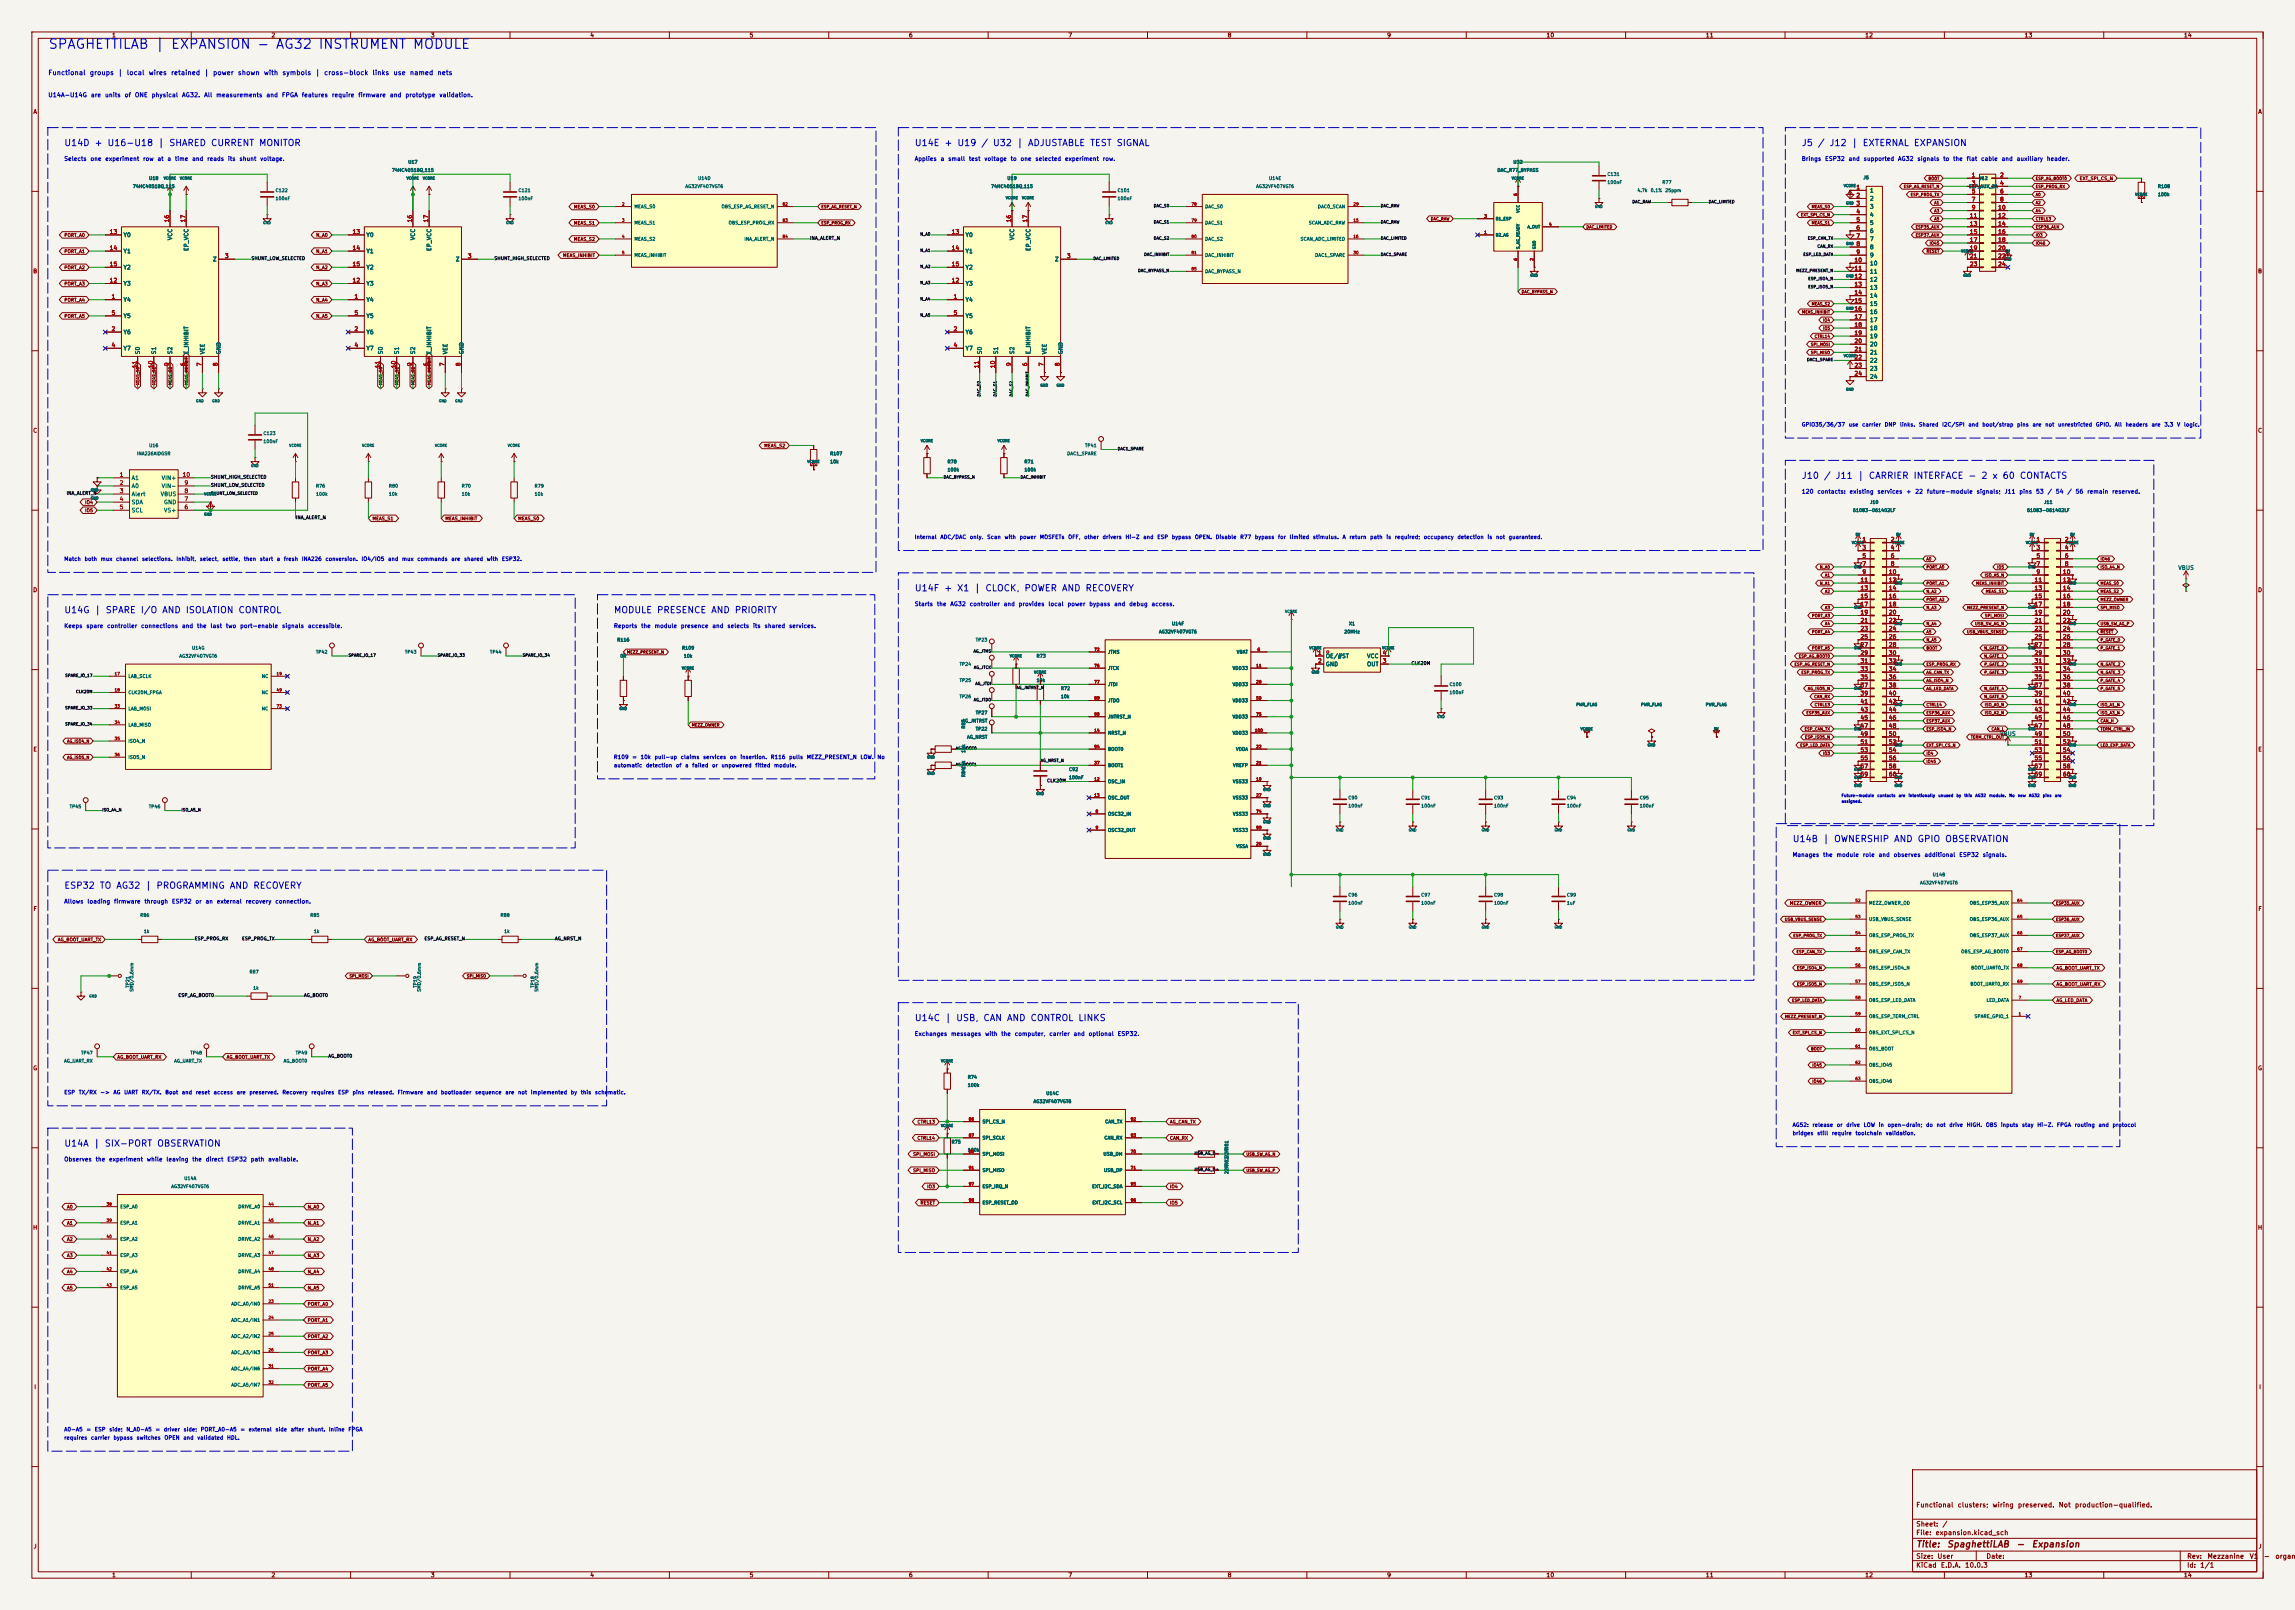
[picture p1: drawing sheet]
<svg xmlns="http://www.w3.org/2000/svg" width="720mm" height="505mm" viewBox="0 0 720 505" stroke-linecap="round" stroke-linejoin="round" font-family="sans-serif">
<defs><g id="words">
<text font-size="3" fill="#0000c2" x="15" y="16.1">SPAGHETTILAB | EXPANSION - AG32 INSTRUMENT MODULE</text>
<g font-size="2" fill="#0000c2">
<text x="20" y="46.3">U14D + U16-U18 | SHARED CURRENT MONITOR</text>
<text x="286.8" y="46.3">U14E + U19 / U32 | ADJUSTABLE TEST SIGNAL</text>
<text x="565.1" y="46.3">J5 / J12 | EXTERNAL EXPANSION</text>
<text x="565.1" y="150.7">J10 / J11 | CARRIER INTERFACE - 2 x 60 CONTACTS</text>
<text x="286.8" y="186">U14F + X1 | CLOCK, POWER AND RECOVERY</text>
<text x="20" y="192.8">U14G | SPARE I/O AND ISOLATION CONTROL</text>
<text x="192.4" y="192.8">MODULE PRESENCE AND PRIORITY</text>
<text x="562.2" y="264.6">U14B | OWNERSHIP AND GPIO OBSERVATION</text>
<text x="20" y="279.2">ESP32 TO AG32 | PROGRAMMING AND RECOVERY</text>
<text x="286.8" y="320.8">U14C | USB, CAN AND CONTROL LINKS</text>
<text x="20" y="360.1">U14A | SIX-PORT OBSERVATION</text>
</g>
<g font-size="2" fill="#840000">
<text x="601" y="485.9">Title:</text>
<text x="610.7" y="485.9">SpaghettiLAB</text>
<text x="632.4" y="485.9">-</text>
<text x="637.2" y="485.9">Expansion</text>
</g>
<g font-size="1.5" fill="#0000c2">
<text x="15" y="23.9">Functional</text>
<text x="28" y="23.9">groups</text>
<text x="36.9" y="23.9">|</text>
<text x="39.6" y="23.9">local</text>
<text x="46.5" y="23.9">wires</text>
<text x="53.5" y="23.9">retained</text>
<text x="63.9" y="23.9">|</text>
<text x="66.7" y="23.9">power</text>
<text x="74.5" y="23.9">shown</text>
<text x="82.6" y="23.9">with</text>
<text x="88.4" y="23.9">symbols</text>
<text x="98.8" y="23.9">|</text>
<text x="101.5" y="23.9">cross-block</text>
<text x="116.7" y="23.9">links</text>
<text x="123.3" y="23.9">use</text>
<text x="128.4" y="23.9">named</text>
<text x="137.1" y="23.9">nets</text>
</g>
<g font-size="1.5" fill="#840000">
<text x="601" y="473.2">Functional</text>
<text x="614" y="473.2">clusters;</text>
<text x="625" y="473.2">wiring</text>
<text x="632.9" y="473.2">preserved.</text>
<text x="645.7" y="473.2">Not</text>
<text x="650.8" y="473.2">production-qualified.</text>
<text x="601" y="479.2">Sheet:</text>
<text x="609.2" y="479.2">/</text>
<text x="601" y="481.9">File:</text>
<text x="607.1" y="481.9">expansion.kicad_sch</text>
<text x="601" y="489.3">Size:</text>
<text x="607.7" y="489.3">User</text>
<text x="623" y="489.3">Date:</text>
<text x="686" y="489.3">Rev:</text>
<text x="692.4" y="489.3">Mezzanine</text>
<text x="705.6" y="489.3">V1</text>
<text x="710.1" y="489.3">-</text>
<text x="713.7" y="489.3">organiz</text>
<text x="601" y="492.1">KiCad</text>
<text x="608.7" y="492.1">E.D.A.</text>
<text x="616.3" y="492.1">10.0.3</text>
<text x="686" y="492.1">Id:</text>
<text x="690.1" y="492.1">1/1</text>
</g>
<g font-size="1.3" fill="#840000">
<text x="35" y="12">1</text>
<text x="85" y="12">2</text>
<text x="135" y="12">3</text>
<text x="185" y="12">4</text>
<text x="235" y="12">5</text>
<text x="285" y="12">6</text>
<text x="335" y="12">7</text>
<text x="385" y="12">8</text>
<text x="435" y="12">9</text>
<text x="485" y="12">10</text>
<text x="535" y="12">11</text>
<text x="585" y="12">12</text>
<text x="635" y="12">13</text>
<text x="685" y="12">14</text>
<text x="10.3" y="36">A</text>
<text x="708.3" y="36">A</text>
<text x="10.3" y="86">B</text>
<text x="708.3" y="86">B</text>
<text x="10.3" y="136">C</text>
<text x="708.3" y="136">C</text>
<text x="10.3" y="186">D</text>
<text x="708.3" y="186">D</text>
<text x="10.3" y="236">E</text>
<text x="708.3" y="236">E</text>
<text x="10.3" y="286">F</text>
<text x="708.3" y="286">F</text>
<text x="10.3" y="336">G</text>
<text x="708.3" y="336">G</text>
<text x="10.2" y="386">H</text>
<text x="708.2" y="386">H</text>
<text x="10.6" y="436">I</text>
<text x="708.6" y="436">I</text>
<text x="10.4" y="486">J</text>
<text x="708.4" y="486">J</text>
<text x="35" y="495">1</text>
<text x="85" y="495">2</text>
<text x="135" y="495">3</text>
<text x="185" y="495">4</text>
<text x="235" y="495">5</text>
<text x="285" y="495">6</text>
<text x="335" y="495">7</text>
<text x="385" y="495">8</text>
<text x="435" y="495">9</text>
<text x="485" y="495">10</text>
<text x="535" y="495">11</text>
<text x="585" y="495">12</text>
<text x="635" y="495">13</text>
<text x="685" y="495">14</text>
</g>
<g font-size="1.3" fill="#0000c2">
<text x="15" y="30.8">U14A-U14G</text>
<text x="28.4" y="30.8">are</text>
<text x="32.8" y="30.8">units</text>
<text x="39" y="30.8">of</text>
<text x="42.2" y="30.8">ONE</text>
<text x="47.4" y="30.8">physical</text>
<text x="56.9" y="30.8">AG32.</text>
<text x="63.9" y="30.8">All</text>
<text x="67.7" y="30.8">measurements</text>
<text x="83.4" y="30.8">and</text>
<text x="88.3" y="30.8">FPGA</text>
<text x="94.5" y="30.8">features</text>
<text x="104" y="30.8">require</text>
<text x="112.3" y="30.8">firmware</text>
<text x="122.1" y="30.8">and</text>
<text x="127" y="30.8">prototype</text>
<text x="137.7" y="30.8">validation.</text>
<text x="20" y="50.8">Selects</text>
<text x="28.2" y="50.8">one</text>
<text x="32.9" y="50.8">experiment</text>
<text x="44.7" y="50.8">row</text>
<text x="49.3" y="50.8">at</text>
<text x="52.4" y="50.8">a</text>
<text x="54.7" y="50.8">time</text>
<text x="60.1" y="50.8">and</text>
<text x="64.8" y="50.8">reads</text>
<text x="71.4" y="50.8">its</text>
<text x="75" y="50.8">shunt</text>
<text x="81.5" y="50.8">voltage.</text>
<text x="286.8" y="50.8">Applies</text>
<text x="294.9" y="50.8">a</text>
<text x="297.3" y="50.8">small</text>
<text x="303.8" y="50.8">test</text>
<text x="308.7" y="50.8">voltage</text>
<text x="316.9" y="50.8">to</text>
<text x="320" y="50.8">one</text>
<text x="324.7" y="50.8">selected</text>
<text x="334" y="50.8">experiment</text>
<text x="345.8" y="50.8">row.</text>
<text x="565.1" y="50.8">Brings</text>
<text x="572.4" y="50.8">ESP32</text>
<text x="579.8" y="50.8">and</text>
<text x="584.5" y="50.8">supported</text>
<text x="595.3" y="50.8">AG32</text>
<text x="601.4" y="50.8">signals</text>
<text x="609.5" y="50.8">to</text>
<text x="612.6" y="50.8">the</text>
<text x="616.8" y="50.8">flat</text>
<text x="621.4" y="50.8">cable</text>
<text x="627.8" y="50.8">and</text>
<text x="632.5" y="50.8">auxiliary</text>
<text x="642" y="50.8">header.</text>
<text x="565.1" y="155.1">120</text>
<text x="570" y="155.1">contacts:</text>
<text x="580.1" y="155.1">existing</text>
<text x="588.9" y="155.1">services</text>
<text x="597.9" y="155.1">+</text>
<text x="600.7" y="155.1">22</text>
<text x="604.4" y="155.1">future-module</text>
<text x="620" y="155.1">signals;</text>
<text x="628.7" y="155.1">J11</text>
<text x="633.4" y="155.1">pins</text>
<text x="638.6" y="155.1">53</text>
<text x="642.2" y="155.1">/</text>
<text x="644.8" y="155.1">54</text>
<text x="648.5" y="155.1">/</text>
<text x="651" y="155.1">56</text>
<text x="654.7" y="155.1">remain</text>
<text x="662.5" y="155.1">reserved.</text>
<text x="286.8" y="190.4">Starts</text>
<text x="293.8" y="190.4">the</text>
<text x="298" y="190.4">AG32</text>
<text x="304.1" y="190.4">controller</text>
<text x="314.7" y="190.4">and</text>
<text x="319.4" y="190.4">provides</text>
<text x="328.7" y="190.4">local</text>
<text x="334.8" y="190.4">power</text>
<text x="341.6" y="190.4">bypass</text>
<text x="349.4" y="190.4">and</text>
<text x="354.1" y="190.4">debug</text>
<text x="361.1" y="190.4">access.</text>
<text x="20" y="197.3">Keeps</text>
<text x="26.9" y="197.3">spare</text>
<text x="33.5" y="197.3">controller</text>
<text x="44.1" y="197.3">connections</text>
<text x="56.9" y="197.3">and</text>
<text x="61.7" y="197.3">the</text>
<text x="65.9" y="197.3">last</text>
<text x="70.7" y="197.3">two</text>
<text x="75.2" y="197.3">port-enable</text>
<text x="88.3" y="197.3">signals</text>
<text x="96.4" y="197.3">accessible.</text>
<text x="192.4" y="197.3">Reports</text>
<text x="201" y="197.3">the</text>
<text x="205.2" y="197.3">module</text>
<text x="213.5" y="197.3">presence</text>
<text x="223.3" y="197.3">and</text>
<text x="228" y="197.3">selects</text>
<text x="236.1" y="197.3">its</text>
<text x="239.7" y="197.3">shared</text>
<text x="247.4" y="197.3">services.</text>
<text x="562.2" y="269.1">Manages</text>
<text x="571.8" y="269.1">the</text>
<text x="576" y="269.1">module</text>
<text x="584.3" y="269.1">role</text>
<text x="589.2" y="269.1">and</text>
<text x="593.9" y="269.1">observes</text>
<text x="603.6" y="269.1">additional</text>
<text x="614.5" y="269.1">ESP32</text>
<text x="621.9" y="269.1">signals.</text>
<text x="20" y="283.7">Allows</text>
<text x="27.3" y="283.7">loading</text>
<text x="35.6" y="283.7">firmware</text>
<text x="45.2" y="283.7">through</text>
<text x="53.8" y="283.7">ESP32</text>
<text x="61.2" y="283.7">or</text>
<text x="64.3" y="283.7">an</text>
<text x="67.9" y="283.7">external</text>
<text x="76.9" y="283.7">recovery</text>
<text x="86.2" y="283.7">connection.</text>
<text x="286.8" y="325.2">Exchanges</text>
<text x="298.2" y="325.2">messages</text>
<text x="308.9" y="325.2">with</text>
<text x="314" y="325.2">the</text>
<text x="318.2" y="325.2">computer,</text>
<text x="329" y="325.2">carrier</text>
<text x="336.7" y="325.2">and</text>
<text x="341.4" y="325.2">optional</text>
<text x="350.5" y="325.2">ESP32.</text>
<text x="20" y="364.6">Observes</text>
<text x="29.9" y="364.6">the</text>
<text x="34.1" y="364.6">experiment</text>
<text x="45.9" y="364.6">while</text>
<text x="52.1" y="364.6">leaving</text>
<text x="60.2" y="364.6">the</text>
<text x="64.4" y="364.6">direct</text>
<text x="71.2" y="364.6">ESP32</text>
<text x="78.5" y="364.6">path</text>
<text x="84" y="364.6">available.</text>
</g>
<g font-size="1.3" fill="#a90000">
<text x="582.2" y="59.7">1</text>
<text x="618.4" y="55.9">1</text>
<text x="618.4" y="58.4">3</text>
<text x="627.3" y="55.9">2</text>
<text x="627.3" y="58.4">4</text>
<text x="582.2" y="62.2">2</text>
<text x="582.2" y="64.8">3</text>
<text x="618.4" y="61">5</text>
<text x="618.4" y="63.5">7</text>
<text x="627.3" y="61">6</text>
<text x="627.3" y="63.5">8</text>
<text x="53.3" y="69.9" transform="rotate(-90 53.3 69.9)">16</text>
<text x="58.4" y="69.9" transform="rotate(-90 58.4 69.9)">17</text>
<text x="129.5" y="69.9" transform="rotate(-90 129.5 69.9)">16</text>
<text x="134.6" y="69.9" transform="rotate(-90 134.6 69.9)">17</text>
<text x="317.5" y="69.9" transform="rotate(-90 317.5 69.9)">16</text>
<text x="322.6" y="69.9" transform="rotate(-90 322.6 69.9)">17</text>
<text x="582.2" y="67.3">4</text>
<text x="582.2" y="69.8">5</text>
<text x="617.8" y="68.6">11</text>
<text x="617.8" y="71.1">13</text>
<text x="618.4" y="66">9</text>
<text x="626.7" y="66">10</text>
<text x="626.7" y="68.6">12</text>
<text x="626.7" y="71.1">14</text>
<text x="34.2" y="73.7">13</text>
<text x="110.4" y="73.7">13</text>
<text x="298.4" y="73.7">13</text>
<text x="582.2" y="72.4">6</text>
<text x="582.2" y="74.9">7</text>
<text x="582.2" y="77.5">8</text>
<text x="617.8" y="73.7">15</text>
<text x="617.8" y="76.2">17</text>
<text x="626.7" y="73.7">16</text>
<text x="626.7" y="76.2">18</text>
<text x="34.2" y="78.7">14</text>
<text x="34.2" y="83.8">15</text>
<text x="70.4" y="81.3">3</text>
<text x="110.4" y="78.7">14</text>
<text x="110.4" y="83.8">15</text>
<text x="146.6" y="81.3">3</text>
<text x="298.4" y="78.7">14</text>
<text x="298.4" y="83.8">15</text>
<text x="334.6" y="81.3">3</text>
<text x="581.6" y="82.5">10</text>
<text x="582.2" y="80">9</text>
<text x="617.8" y="78.7">19</text>
<text x="617.8" y="81.3">21</text>
<text x="617.8" y="83.8">23</text>
<text x="626.7" y="78.7">20</text>
<text x="626.7" y="81.3">22</text>
<text x="626.7" y="83.8">24</text>
<text x="34.2" y="88.9">12</text>
<text x="110.4" y="88.9">12</text>
<text x="298.4" y="88.9">12</text>
<text x="581.6" y="85.1">11</text>
<text x="581.6" y="87.6">12</text>
<text x="34.9" y="94">1</text>
<text x="111.1" y="94">1</text>
<text x="299" y="94">1</text>
<text x="581.6" y="90.2">13</text>
<text x="581.6" y="92.7">14</text>
<text x="581.6" y="95.2">15</text>
<text x="34.9" y="99.1">5</text>
<text x="111.1" y="99.1">5</text>
<text x="299" y="99.1">5</text>
<text x="581.6" y="97.8">16</text>
<text x="581.6" y="100.3">17</text>
<text x="34.9" y="104.1">2</text>
<text x="111.1" y="104.1">2</text>
<text x="299" y="104.1">2</text>
<text x="581.6" y="102.9">18</text>
<text x="581.6" y="105.4">19</text>
<text x="581.6" y="107.9">20</text>
<text x="34.9" y="109.2">4</text>
<text x="111.1" y="109.2">4</text>
<text x="299" y="109.2">4</text>
<text x="581.6" y="110.5">21</text>
<text x="581.6" y="113">22</text>
<text x="43.2" y="115.6" transform="rotate(-90 43.2 115.6)">11</text>
<text x="48.2" y="115.6" transform="rotate(-90 48.2 115.6)">10</text>
<text x="53.3" y="115" transform="rotate(-90 53.3 115)">9</text>
<text x="58.4" y="115" transform="rotate(-90 58.4 115)">6</text>
<text x="63.5" y="115" transform="rotate(-90 63.5 115)">7</text>
<text x="68.6" y="115" transform="rotate(-90 68.6 115)">8</text>
<text x="119.4" y="115.6" transform="rotate(-90 119.4 115.6)">11</text>
<text x="124.4" y="115.6" transform="rotate(-90 124.4 115.6)">10</text>
<text x="129.5" y="115" transform="rotate(-90 129.5 115)">9</text>
<text x="134.6" y="115" transform="rotate(-90 134.6 115)">6</text>
<text x="139.7" y="115" transform="rotate(-90 139.7 115)">7</text>
<text x="144.8" y="115" transform="rotate(-90 144.8 115)">8</text>
<text x="307.3" y="115.6" transform="rotate(-90 307.3 115.6)">11</text>
<text x="312.4" y="115.6" transform="rotate(-90 312.4 115.6)">10</text>
<text x="317.5" y="115" transform="rotate(-90 317.5 115)">9</text>
<text x="322.6" y="115" transform="rotate(-90 322.6 115)">6</text>
<text x="327.6" y="115" transform="rotate(-90 327.6 115)">7</text>
<text x="332.7" y="115" transform="rotate(-90 332.7 115)">8</text>
<text x="581.6" y="115.6">23</text>
<text x="581.6" y="118.1">24</text>
<text x="37.4" y="149.9">1</text>
<text x="57.1" y="149.9">10</text>
<text x="37.4" y="152.4">2</text>
<text x="37.4" y="154.9">3</text>
<text x="57.7" y="154.9">8</text>
<text x="57.7" y="152.4">9</text>
<text x="37.4" y="157.5">4</text>
<text x="37.4" y="160">5</text>
<text x="57.7" y="160">6</text>
<text x="57.7" y="157.5">7</text>
<text x="584.1" y="170.2">1</text>
<text x="584.1" y="172.7">3</text>
<text x="593" y="170.2">2</text>
<text x="593" y="172.7">4</text>
<text x="638.7" y="170.2">1</text>
<text x="638.7" y="172.7">3</text>
<text x="647.6" y="170.2">2</text>
<text x="647.6" y="172.7">4</text>
<text x="584.1" y="175.3">5</text>
<text x="584.1" y="177.8">7</text>
<text x="593" y="175.3">6</text>
<text x="593" y="177.8">8</text>
<text x="638.7" y="175.3">5</text>
<text x="638.7" y="177.8">7</text>
<text x="647.6" y="175.3">6</text>
<text x="647.6" y="177.8">8</text>
<text x="583.5" y="182.9">11</text>
<text x="583.5" y="185.4">13</text>
<text x="584.1" y="180.3">9</text>
<text x="592.4" y="180.3">10</text>
<text x="592.4" y="182.9">12</text>
<text x="592.4" y="185.4">14</text>
<text x="638.1" y="182.9">11</text>
<text x="638.1" y="185.4">13</text>
<text x="638.7" y="180.3">9</text>
<text x="647" y="180.3">10</text>
<text x="647" y="182.9">12</text>
<text x="647" y="185.4">14</text>
<text x="583.5" y="188">15</text>
<text x="583.5" y="190.5">17</text>
<text x="592.4" y="188">16</text>
<text x="592.4" y="190.5">18</text>
<text x="638.1" y="188">15</text>
<text x="638.1" y="190.5">17</text>
<text x="647" y="188">16</text>
<text x="647" y="190.5">18</text>
<text x="583.5" y="193">19</text>
<text x="583.5" y="195.6">21</text>
<text x="592.4" y="193">20</text>
<text x="592.4" y="195.6">22</text>
<text x="638.1" y="193">19</text>
<text x="638.1" y="195.6">21</text>
<text x="647" y="193">20</text>
<text x="647" y="195.6">22</text>
<text x="583.5" y="198.1">23</text>
<text x="583.5" y="200.7">25</text>
<text x="583.5" y="203.2">27</text>
<text x="592.4" y="198.1">24</text>
<text x="592.4" y="200.7">26</text>
<text x="592.4" y="203.2">28</text>
<text x="638.1" y="198.1">23</text>
<text x="638.1" y="200.7">25</text>
<text x="638.1" y="203.2">27</text>
<text x="647" y="198.1">24</text>
<text x="647" y="200.7">26</text>
<text x="647" y="203.2">28</text>
<text x="413.3" y="205.7">1</text>
<text x="413.3" y="208.3">2</text>
<text x="433.6" y="208.3">3</text>
<text x="433.6" y="205.7">4</text>
<text x="583.5" y="205.7">29</text>
<text x="583.5" y="208.3">31</text>
<text x="592.4" y="205.7">30</text>
<text x="592.4" y="208.3">32</text>
<text x="638.1" y="205.7">29</text>
<text x="638.1" y="208.3">31</text>
<text x="647" y="205.7">30</text>
<text x="647" y="208.3">32</text>
<text x="583.5" y="210.8">33</text>
<text x="583.5" y="213.4">35</text>
<text x="583.5" y="215.9">37</text>
<text x="592.4" y="210.8">34</text>
<text x="592.4" y="213.4">36</text>
<text x="592.4" y="215.9">38</text>
<text x="638.1" y="210.8">33</text>
<text x="638.1" y="213.4">35</text>
<text x="638.1" y="215.9">37</text>
<text x="647" y="210.8">34</text>
<text x="647" y="213.4">36</text>
<text x="647" y="215.9">38</text>
<text x="583.5" y="218.4">39</text>
<text x="583.5" y="221">41</text>
<text x="592.4" y="218.4">40</text>
<text x="592.4" y="221">42</text>
<text x="638.1" y="218.4">39</text>
<text x="638.1" y="221">41</text>
<text x="647" y="218.4">40</text>
<text x="647" y="221">42</text>
<text x="583.5" y="223.5">43</text>
<text x="583.5" y="226.1">45</text>
<text x="592.4" y="223.5">44</text>
<text x="592.4" y="226.1">46</text>
<text x="638.1" y="223.5">43</text>
<text x="638.1" y="226.1">45</text>
<text x="647" y="223.5">44</text>
<text x="647" y="226.1">46</text>
<text x="583.5" y="228.6">47</text>
<text x="583.5" y="231.1">49</text>
<text x="583.5" y="233.7">51</text>
<text x="592.4" y="228.6">48</text>
<text x="592.4" y="231.1">50</text>
<text x="592.4" y="233.7">52</text>
<text x="638.1" y="228.6">47</text>
<text x="638.1" y="231.1">49</text>
<text x="638.1" y="233.7">51</text>
<text x="647" y="228.6">48</text>
<text x="647" y="231.1">50</text>
<text x="647" y="233.7">52</text>
<text x="583.5" y="236.2">53</text>
<text x="583.5" y="238.8">55</text>
<text x="592.4" y="236.2">54</text>
<text x="592.4" y="238.8">56</text>
<text x="638.1" y="236.2">53</text>
<text x="638.1" y="238.8">55</text>
<text x="647" y="236.2">54</text>
<text x="647" y="238.8">56</text>
<text x="583.5" y="241.3">57</text>
<text x="583.5" y="243.8">59</text>
<text x="592.4" y="241.3">58</text>
<text x="592.4" y="243.8">60</text>
<text x="638.1" y="241.3">57</text>
<text x="638.1" y="243.8">59</text>
<text x="647" y="241.3">58</text>
<text x="647" y="243.8">60</text>
</g>
<g font-size="1.3" fill="#006464">
<text x="586.5" y="60.7">1</text>
<text x="586.5" y="63.2">2</text>
<text x="586.5" y="65.8">3</text>
<text x="586.5" y="68.3">4</text>
<text x="586.5" y="70.8">5</text>
<text x="38.6" y="74.7">Y0</text>
<text x="54.3" y="75.5" transform="rotate(-90 54.3 75.5)">VCC</text>
<text x="114.8" y="74.7">Y0</text>
<text x="130.5" y="75.5" transform="rotate(-90 130.5 75.5)">VCC</text>
<text x="302.8" y="74.7">Y0</text>
<text x="318.5" y="75.5" transform="rotate(-90 318.5 75.5)">VCC</text>
<text x="586.5" y="73.4">6</text>
<text x="586.5" y="75.9">7</text>
<text x="38.6" y="79.7">Y1</text>
<text x="59.4" y="78.9" transform="rotate(-90 59.4 78.9)">EP_VCC</text>
<text x="66.7" y="82.3">Z</text>
<text x="114.8" y="79.7">Y1</text>
<text x="135.6" y="78.9" transform="rotate(-90 135.6 78.9)">EP_VCC</text>
<text x="142.9" y="82.3">Z</text>
<text x="302.8" y="79.7">Y1</text>
<text x="323.6" y="78.9" transform="rotate(-90 323.6 78.9)">EP_VCC</text>
<text x="330.8" y="82.3">Z</text>
<text x="586.5" y="78.5">8</text>
<text x="586.5" y="81">9</text>
<text x="586.5" y="83.5">10</text>
<text x="38.6" y="89.9">Y3</text>
<text x="38.6" y="84.8">Y2</text>
<text x="114.8" y="89.9">Y3</text>
<text x="114.8" y="84.8">Y2</text>
<text x="302.8" y="89.9">Y3</text>
<text x="302.8" y="84.8">Y2</text>
<text x="586.5" y="86.1">11</text>
<text x="586.5" y="88.6">12</text>
<text x="38.6" y="95">Y4</text>
<text x="114.8" y="95">Y4</text>
<text x="302.8" y="95">Y4</text>
<text x="586.5" y="91.2">13</text>
<text x="586.5" y="93.7">14</text>
<text x="38.6" y="100.1">Y5</text>
<text x="114.8" y="100.1">Y5</text>
<text x="302.8" y="100.1">Y5</text>
<text x="586.5" y="96.2">15</text>
<text x="586.5" y="98.8">16</text>
<text x="586.5" y="101.3">17</text>
<text x="38.6" y="105.1">Y6</text>
<text x="114.8" y="105.1">Y6</text>
<text x="302.8" y="105.1">Y6</text>
<text x="586.5" y="103.9">18</text>
<text x="586.5" y="106.4">19</text>
<text x="38.6" y="110.2">Y7</text>
<text x="44.2" y="111.3" transform="rotate(-90 44.2 111.3)">S0</text>
<text x="49.2" y="111.3" transform="rotate(-90 49.2 111.3)">S1</text>
<text x="54.3" y="111.3" transform="rotate(-90 54.3 111.3)">S2</text>
<text x="59.4" y="111.3" transform="rotate(-90 59.4 111.3)">E_INHIBIT</text>
<text x="64.5" y="111.3" transform="rotate(-90 64.5 111.3)">VEE</text>
<text x="69.6" y="111.3" transform="rotate(-90 69.6 111.3)">GND</text>
<text x="114.8" y="110.2">Y7</text>
<text x="120.4" y="111.3" transform="rotate(-90 120.4 111.3)">S0</text>
<text x="125.4" y="111.3" transform="rotate(-90 125.4 111.3)">S1</text>
<text x="130.5" y="111.3" transform="rotate(-90 130.5 111.3)">S2</text>
<text x="135.6" y="111.3" transform="rotate(-90 135.6 111.3)">E_INHIBIT</text>
<text x="140.7" y="111.3" transform="rotate(-90 140.7 111.3)">VEE</text>
<text x="145.8" y="111.3" transform="rotate(-90 145.8 111.3)">GND</text>
<text x="302.8" y="110.2">Y7</text>
<text x="308.3" y="111.3" transform="rotate(-90 308.3 111.3)">S0</text>
<text x="313.4" y="111.3" transform="rotate(-90 313.4 111.3)">S1</text>
<text x="318.5" y="111.3" transform="rotate(-90 318.5 111.3)">S2</text>
<text x="323.6" y="111.3" transform="rotate(-90 323.6 111.3)">E_INHIBIT</text>
<text x="328.6" y="111.3" transform="rotate(-90 328.6 111.3)">VEE</text>
<text x="333.7" y="111.3" transform="rotate(-90 333.7 111.3)">GND</text>
<text x="586.5" y="108.9">20</text>
<text x="586.5" y="111.5">21</text>
<text x="586.5" y="114">22</text>
<text x="586.5" y="116.6">23</text>
<text x="586.5" y="119.1">24</text>
<text x="41.1" y="150.9">A1</text>
<text x="41.1" y="153.4">A0</text>
<text x="41.1" y="155.9">Alert</text>
<text x="50.3" y="155.9">VBUS</text>
<text x="50.6" y="153.4">VIN-</text>
<text x="50.6" y="150.9">VIN+</text>
<text x="41.1" y="158.5">SDA</text>
<text x="41.1" y="161">SCL</text>
<text x="51.3" y="161">VS+</text>
<text x="51.3" y="158.5">GND</text>
<text x="683.2" y="179">VBUS</text>
<text x="415.8" y="206.7">OE/#ST</text>
<text x="415.8" y="209.3">GND</text>
<text x="428.7" y="209.3">OUT</text>
<text x="428.7" y="206.7">VCC</text>
<text x="627.4" y="231.1">VBUS</text>
</g>
<g font-size="1.2" fill="#0000c2">
<text x="565.1" y="134.1">GPIO35/36/37</text>
<text x="579.8" y="134.1">use</text>
<text x="584.1" y="134.1">carrier</text>
<text x="591.1" y="134.1">DNP</text>
<text x="595.9" y="134.1">links.</text>
<text x="601.9" y="134.1">Shared</text>
<text x="609.2" y="134.1">I2C/SPI</text>
<text x="617.4" y="134.1">and</text>
<text x="621.8" y="134.1">boot/strap</text>
<text x="632.7" y="134.1">pins</text>
<text x="637.5" y="134.1">are</text>
<text x="641.5" y="134.1">not</text>
<text x="645.5" y="134.1">unrestricted</text>
<text x="657.4" y="134.1">GPIO.</text>
<text x="663.3" y="134.1">All</text>
<text x="666.7" y="134.1">headers</text>
<text x="674.9" y="134.1">are</text>
<text x="678.9" y="134.1">3.3</text>
<text x="682.8" y="134.1">V</text>
<text x="685" y="134.1">logic.</text>
<text x="286.8" y="169.3">Internal</text>
<text x="294.9" y="169.3">ADC/DAC</text>
<text x="304.1" y="169.3">only.</text>
<text x="309.5" y="169.3">Scan</text>
<text x="315" y="169.3">with</text>
<text x="319.7" y="169.3">power</text>
<text x="326.1" y="169.3">MOSFETs</text>
<text x="335" y="169.3">OFF,</text>
<text x="340" y="169.3">other</text>
<text x="345.8" y="169.3">drivers</text>
<text x="352.9" y="169.3">Hi-Z</text>
<text x="358.5" y="169.3">and</text>
<text x="362.9" y="169.3">ESP</text>
<text x="367.5" y="169.3">bypass</text>
<text x="374.7" y="169.3">OPEN.</text>
<text x="381.2" y="169.3">Disable</text>
<text x="388.9" y="169.3">R77</text>
<text x="393.5" y="169.3">bypass</text>
<text x="400.8" y="169.3">for</text>
<text x="404.4" y="169.3">limited</text>
<text x="411.7" y="169.3">stimulus.</text>
<text x="421" y="169.3">A</text>
<text x="423.2" y="169.3">return</text>
<text x="429.7" y="169.3">path</text>
<text x="434.8" y="169.3">is</text>
<text x="437.5" y="169.3">required;</text>
<text x="446.5" y="169.3">occupancy</text>
<text x="457.1" y="169.3">detection</text>
<text x="466.5" y="169.3">is</text>
<text x="469.2" y="169.3">not</text>
<text x="473.2" y="169.3">guaranteed.</text>
<text x="20" y="176.2">Match</text>
<text x="26.4" y="176.2">both</text>
<text x="31.5" y="176.2">mux</text>
<text x="36.3" y="176.2">channel</text>
<text x="44.4" y="176.2">selections.</text>
<text x="55.2" y="176.2">Inhibit,</text>
<text x="62.6" y="176.2">select,</text>
<text x="69.6" y="176.2">settle,</text>
<text x="76.4" y="176.2">then</text>
<text x="81.4" y="176.2">start</text>
<text x="86.7" y="176.2">a</text>
<text x="88.9" y="176.2">fresh</text>
<text x="94.5" y="176.2">INA226</text>
<text x="102" y="176.2">conversion.</text>
<text x="113.3" y="176.2">IO4/IO5</text>
<text x="121.6" y="176.2">and</text>
<text x="126" y="176.2">mux</text>
<text x="130.8" y="176.2">commands</text>
<text x="141.5" y="176.2">are</text>
<text x="145.4" y="176.2">shared</text>
<text x="152.6" y="176.2">with</text>
<text x="157.3" y="176.2">ESP32.</text>
<text x="192.4" y="238.4">R109</text>
<text x="198.2" y="238.4">=</text>
<text x="200.8" y="238.4">10k</text>
<text x="205.2" y="238.4">pull-up</text>
<text x="213.4" y="238.4">claims</text>
<text x="220.4" y="238.4">services</text>
<text x="228.8" y="238.4">on</text>
<text x="232.1" y="238.4">insertion.</text>
<text x="241.7" y="238.4">R116</text>
<text x="247.4" y="238.4">pulls</text>
<text x="253" y="238.4">MEZZ_PRESENT_N</text>
<text x="269.8" y="238.4">LOW.</text>
<text x="275.1" y="238.4">No</text>
<text x="192.4" y="241">automatic</text>
<text x="202.5" y="241">detection</text>
<text x="211.9" y="241">of</text>
<text x="214.8" y="241">a</text>
<text x="217" y="241">failed</text>
<text x="223.2" y="241">or</text>
<text x="226.2" y="241">unpowered</text>
<text x="236.8" y="241">fitted</text>
<text x="242.7" y="241">module.</text>
<text x="20" y="343.5">ESP</text>
<text x="24.6" y="343.5">TX/RX</text>
<text x="31.3" y="343.5">-&gt;</text>
<text x="35.5" y="343.5">AG</text>
<text x="38.8" y="343.5">UART</text>
<text x="44.3" y="343.5">RX/TX.</text>
<text x="51.7" y="343.5">Boot</text>
<text x="56.9" y="343.5">and</text>
<text x="61.3" y="343.5">reset</text>
<text x="66.9" y="343.5">access</text>
<text x="74.1" y="343.5">are</text>
<text x="78.1" y="343.5">preserved.</text>
<text x="88.4" y="343.5">Recovery</text>
<text x="97.5" y="343.5">requires</text>
<text x="105.9" y="343.5">ESP</text>
<text x="110.5" y="343.5">pins</text>
<text x="115.3" y="343.5">released.</text>
<text x="124.6" y="343.5">Firmware</text>
<text x="133.8" y="343.5">and</text>
<text x="138.2" y="343.5">bootloader</text>
<text x="148.9" y="343.5">sequence</text>
<text x="158.4" y="343.5">are</text>
<text x="162.4" y="343.5">not</text>
<text x="166.4" y="343.5">implemented</text>
<text x="178.9" y="343.5">by</text>
<text x="182.1" y="343.5">this</text>
<text x="186.5" y="343.5">schematic.</text>
<text x="562.2" y="353.7">AG52:</text>
<text x="568.5" y="353.7">release</text>
<text x="576.1" y="353.7">or</text>
<text x="579.1" y="353.7">drive</text>
<text x="584.5" y="353.7">LOW</text>
<text x="589.3" y="353.7">in</text>
<text x="592.1" y="353.7">open-drain;</text>
<text x="604.1" y="353.7">do</text>
<text x="607.4" y="353.7">not</text>
<text x="611.4" y="353.7">drive</text>
<text x="616.9" y="353.7">HIGH.</text>
<text x="622.9" y="353.7">OBS</text>
<text x="627.6" y="353.7">inputs</text>
<text x="634.2" y="353.7">stay</text>
<text x="639" y="353.7">Hi-Z.</text>
<text x="645.2" y="353.7">FPGA</text>
<text x="650.7" y="353.7">routing</text>
<text x="658.2" y="353.7">and</text>
<text x="662.6" y="353.7">protocol</text>
<text x="562.2" y="356.3">bridges</text>
<text x="569.9" y="356.3">still</text>
<text x="574.6" y="356.3">require</text>
<text x="582" y="356.3">toolchain</text>
<text x="591.5" y="356.3">validation.</text>
<text x="20" y="449.3">A0-A5</text>
<text x="27" y="449.3">=</text>
<text x="29.6" y="449.3">ESP</text>
<text x="34.1" y="449.3">side;</text>
<text x="39.5" y="449.3">N_A0-A5</text>
<text x="48.6" y="449.3">=</text>
<text x="51.2" y="449.3">driver</text>
<text x="57.5" y="449.3">side;</text>
<text x="62.8" y="449.3">PORT_A0-A5</text>
<text x="75.3" y="449.3">=</text>
<text x="77.9" y="449.3">external</text>
<text x="86.3" y="449.3">side</text>
<text x="91.1" y="449.3">after</text>
<text x="96.4" y="449.3">shunt.</text>
<text x="103" y="449.3">Inline</text>
<text x="109.1" y="449.3">FPGA</text>
<text x="20" y="451.9">requires</text>
<text x="28.4" y="451.9">carrier</text>
<text x="35.5" y="451.9">bypass</text>
<text x="42.7" y="451.9">switches</text>
<text x="51.4" y="451.9">OPEN</text>
<text x="57.4" y="451.9">and</text>
<text x="61.8" y="451.9">validated</text>
<text x="71.1" y="451.9">HDL.</text>
</g>
<g font-size="1" fill="#006464">
<text x="127.9" y="51.6">U17</text>
<text x="474.6" y="51.6">U32</text>
<text x="41.6" y="59.2">74HC4051BQ,115</text>
<text x="46.7" y="56.7">U18</text>
<text x="122.8" y="54.1">74HC4051BQ,115</text>
<text x="214.9" y="59.2">AG32VF407VGT6</text>
<text x="218.9" y="56.7">U14D</text>
<text x="310.8" y="59.2">74HC4051BQ,115</text>
<text x="315.9" y="56.7">U19</text>
<text x="394" y="59.2">AG32VF407VGT6</text>
<text x="398" y="56.7">U14E</text>
<text x="469.7" y="54.1">DAC_R77_BYPASS</text>
<text x="504.1" y="57.9">100nF</text>
<text x="504.1" y="55.4">C131</text>
<text x="521.4" y="57.9">R77</text>
<text x="584.5" y="56.5">J5</text>
<text x="617.6" y="59.2">ESP_AUX_24</text>
<text x="620.8" y="56.7">J12</text>
<text x="676.9" y="59.2">R108</text>
<text x="86.3" y="63">100nF</text>
<text x="86.3" y="60.5">C122</text>
<text x="162.5" y="63">100nF</text>
<text x="162.5" y="60.5">C121</text>
<text x="198.9" y="65.6">MEAS_S0</text>
<text x="226.2" y="65.6">OBS_ESP_AG_RESET_N</text>
<text x="350.5" y="63">100nF</text>
<text x="350.5" y="60.5">C101</text>
<text x="378" y="65.6">DAC_S0</text>
<text x="413.3" y="65.6">DAC0_SCAN</text>
<text x="513.5" y="60.5">4.7k</text>
<text x="517.8" y="60.5">0.1%</text>
<text x="522.3" y="60.5">25ppm</text>
<text x="676.9" y="61.7">100k</text>
<text x="198.9" y="70.7">MEAS_S1</text>
<text x="228.5" y="70.7">OBS_ESP_PROG_RX</text>
<text x="378" y="70.7">DAC_S1</text>
<text x="410.5" y="70.7">SCAN_ADC_RAW</text>
<text x="198.9" y="75.7">MEAS_S2</text>
<text x="233.4" y="75.7">INA_ALERT_N</text>
<text x="378" y="75.7">DAC_S2</text>
<text x="407.9" y="75.7">SCAN_ADC_LIMITED</text>
<text x="198.9" y="80.8">MEAS_INHIBIT</text>
<text x="378" y="80.8">DAC_INHIBIT</text>
<text x="412.5" y="80.8">DAC1_SPARE</text>
<text x="378" y="85.9">DAC_BYPASS_N</text>
<text x="82.5" y="136.7">C123</text>
<text x="42.9" y="143">INA226AIDGSR</text>
<text x="46.7" y="140.5">U16</text>
<text x="82.5" y="139.2">100nF</text>
<text x="260.3" y="143">R107</text>
<text x="334.7" y="143">DAC1_SPARE</text>
<text x="340.3" y="140.5">TP41</text>
<text x="260.3" y="145.6">10k</text>
<text x="297.1" y="148.1">100k</text>
<text x="297.1" y="145.6">R78</text>
<text x="321.3" y="148.1">100k</text>
<text x="321.3" y="145.6">R71</text>
<text x="99" y="155.7">100k</text>
<text x="99" y="153.2">R76</text>
<text x="121.9" y="155.7">10k</text>
<text x="121.9" y="153.2">R80</text>
<text x="144.7" y="155.7">10k</text>
<text x="144.7" y="153.2">R70</text>
<text x="167.6" y="155.7">10k</text>
<text x="167.6" y="153.2">R79</text>
<text x="581.2" y="160.8">61083-061402LF</text>
<text x="586.5" y="158.3">J10</text>
<text x="635.8" y="160.8">61083-061402LF</text>
<text x="641.2" y="158.3">J11</text>
<text x="367.5" y="196.4">U14F</text>
<text x="423.1" y="196.4">X1</text>
<text x="60.1" y="204">U14G</text>
<text x="193.5" y="201.4">R116</text>
<text x="213.8" y="204">R109</text>
<text x="306" y="201.4">TP23</text>
<text x="363.5" y="198.9">AG32VF407VGT6</text>
<text x="421.6" y="198.9">20MHz</text>
<text x="56.1" y="206.5">AG32VF407VGT6</text>
<text x="99" y="205.3">TP42</text>
<text x="126.9" y="205.3">TP43</text>
<text x="153.6" y="205.3">TP44</text>
<text x="194.5" y="206.5">0R</text>
<text x="214.4" y="206.5">10k</text>
<text x="300.9" y="209.1">TP24</text>
<text x="325.1" y="206.5">R73</text>
<text x="347.5" y="205.3">JTMS</text>
<text x="387.9" y="205.3">VBAT</text>
<text x="40.1" y="212.9">LAB_SCLK</text>
<text x="82" y="212.9">NC</text>
<text x="300.9" y="214.1">TP25</text>
<text x="325.1" y="214.1">10k</text>
<text x="347.5" y="210.4">JTCK</text>
<text x="347.5" y="215.4">JTDI</text>
<text x="386.6" y="210.4">VDD33</text>
<text x="386.6" y="215.4">VDD33</text>
<text x="454.6" y="215.4">C100</text>
<text x="40.1" y="218">CLK20M_FPGA</text>
<text x="82" y="218">NC</text>
<text x="300.9" y="219.2">TP26</text>
<text x="332.7" y="219.2">10k</text>
<text x="332.7" y="216.7">R72</text>
<text x="347.5" y="220.5">JTDO</text>
<text x="386.6" y="220.5">VDD33</text>
<text x="454.6" y="218">100nF</text>
<text x="40.1" y="223.1">LAB_MOSI</text>
<text x="82" y="223.1">NC</text>
<text x="301.8" y="226.8">AG_JNTRST</text>
<text x="306" y="224.3">TP27</text>
<text x="347.5" y="225.6">JNTRST_N</text>
<text x="386.6" y="225.6">VDD33</text>
<text x="40.1" y="228.1">LAB_MISO</text>
<text x="40.1" y="233.2">ISO4_N</text>
<text x="303" y="228.7" transform="rotate(-90 303 228.7)">R83</text>
<text x="303.3" y="231.9">AG_NRST</text>
<text x="306" y="229.4">TP22</text>
<text x="347.5" y="230.7">NRST_N</text>
<text x="386.6" y="230.7">VDD33</text>
<text x="40.1" y="238.3">ISO5_N</text>
<text x="303" y="236.3" transform="rotate(-90 303 236.3)">10k</text>
<text x="347.5" y="235.8">BOOT0</text>
<text x="387.6" y="235.8">VDDA</text>
<text x="303" y="243.9" transform="rotate(-90 303 243.9)">R84</text>
<text x="303" y="241.4" transform="rotate(-90 303 241.4)">10k</text>
<text x="335.2" y="244.6">100nF</text>
<text x="335.2" y="242.1">C92</text>
<text x="347.5" y="245.9">OSC_IN</text>
<text x="347.5" y="240.8">BOOT1</text>
<text x="386.7" y="245.9">VSS33</text>
<text x="386.7" y="240.8">VREFP</text>
<text x="347.5" y="251">OSC_OUT</text>
<text x="386.7" y="251">VSS33</text>
<text x="422.9" y="251">C90</text>
<text x="445.7" y="251">C91</text>
<text x="468.6" y="251">C93</text>
<text x="491.4" y="251">C94</text>
<text x="514.3" y="251">C95</text>
<text x="21.7" y="253.8">TP45</text>
<text x="46.6" y="253.8">TP46</text>
<text x="347.5" y="256.1">OSC32_IN</text>
<text x="386.7" y="256.1">VSS33</text>
<text x="422.9" y="253.5">100nF</text>
<text x="445.7" y="253.5">100nF</text>
<text x="468.6" y="253.5">100nF</text>
<text x="491.4" y="253.5">100nF</text>
<text x="514.3" y="253.5">100nF</text>
<text x="347.5" y="261.2">OSC32_OUT</text>
<text x="386.7" y="261.2">VSS33</text>
<text x="387.7" y="266.2">VSSA</text>
<text x="606.2" y="275.1">U14B</text>
<text x="422.9" y="281.5">C96</text>
<text x="445.7" y="281.5">C97</text>
<text x="468.6" y="281.5">C98</text>
<text x="491.4" y="281.5">C99</text>
<text x="602.2" y="277.6">AG32VF407VGT6</text>
<text x="43.9" y="287.8">R86</text>
<text x="97.2" y="287.8">R85</text>
<text x="156.9" y="287.8">R88</text>
<text x="422.9" y="284">100nF</text>
<text x="445.7" y="284">100nF</text>
<text x="468.6" y="284">100nF</text>
<text x="491.4" y="284">1uF</text>
<text x="586.2" y="284">MEZZ_OWNER_OD</text>
<text x="617.8" y="284">OBS_ESP35_AUX</text>
<text x="45" y="292.9">1k</text>
<text x="98.4" y="292.9">1k</text>
<text x="158" y="292.9">1k</text>
<text x="586.2" y="289.1">USB_VBUS_SENSE</text>
<text x="617.8" y="289.1">OBS_ESP36_AUX</text>
<text x="586.2" y="294.2">OBS_ESP_PROG_TX</text>
<text x="586.2" y="299.3">OBS_ESP_CAN_TX</text>
<text x="615.1" y="299.3">OBS_ESP_AG_BOOT0</text>
<text x="617.8" y="294.2">OBS_ESP37_AUX</text>
<text x="78.2" y="305.6">R87</text>
<text x="586.2" y="304.3">OBS_ESP_ISO4_N</text>
<text x="618.3" y="304.3">BOOT_UART0_TX</text>
<text x="40.8" y="309.9" transform="rotate(-90 40.8 309.9)">TP21</text>
<text x="42.1" y="311.2" transform="rotate(-90 42.1 311.2)">SMD/0.6mm</text>
<text x="79.3" y="310.7">1k</text>
<text x="131" y="309.9" transform="rotate(-90 131 309.9)">TP19</text>
<text x="132.3" y="311.2" transform="rotate(-90 132.3 311.2)">SMD/0.6mm</text>
<text x="167.8" y="309.9" transform="rotate(-90 167.8 309.9)">TP18</text>
<text x="169.1" y="311.2" transform="rotate(-90 169.1 311.2)">SMD/0.6mm</text>
<text x="586.2" y="309.4">OBS_ESP_ISO5_N</text>
<text x="618" y="309.4">BOOT_UART0_RX</text>
<text x="586.2" y="314.5">OBS_ESP_LED_DATA</text>
<text x="623.1" y="314.5">LED_DATA</text>
<text x="586.2" y="319.6">OBS_ESP_TERM_CTRL</text>
<text x="619.3" y="319.6">SPARE_GPIO_1</text>
<text x="586.2" y="324.7">OBS_EXT_SPI_CS_N</text>
<text x="586.2" y="329.7">OBS_BOOT</text>
<text x="20" y="333.5">AG_UART_RX</text>
<text x="25.3" y="331">TP47</text>
<text x="54.5" y="333.5">AG_UART_TX</text>
<text x="59.6" y="331">TP48</text>
<text x="88.9" y="333.5">AG_BOOT0</text>
<text x="92.6" y="331">TP49</text>
<text x="586.2" y="334.8">OBS_IO45</text>
<text x="303.5" y="341.1">100k</text>
<text x="303.5" y="338.6">R74</text>
<text x="586.2" y="339.9">OBS_IO46</text>
<text x="324.1" y="346.2">AG32VF407VGT6</text>
<text x="328.1" y="343.7">U14C</text>
<text x="308.1" y="352.6">SPI_CS_N</text>
<text x="346.6" y="352.6">CAN_TX</text>
<text x="298.4" y="358.9">R75</text>
<text x="308.1" y="357.7">SPI_SCLK</text>
<text x="346.3" y="357.7">CAN_RX</text>
<text x="303.5" y="361.5">100k</text>
<text x="308.1" y="362.8">SPI_MOSI</text>
<text x="346" y="362.8">USB_DM</text>
<text x="385.6" y="365.8" transform="rotate(-90 385.6 365.8)">R82</text>
<text x="385.6" y="363.3" transform="rotate(-90 385.6 363.3)">22R</text>
<text x="385.6" y="360.7" transform="rotate(-90 385.6 360.7)">R81</text>
<text x="57.7" y="370.4">U14A</text>
<text x="308.1" y="367.8">SPI_MISO</text>
<text x="346.2" y="367.8">USB_DP</text>
<text x="385.6" y="368.4" transform="rotate(-90 385.6 368.4)">22R</text>
<text x="53.6" y="372.9">AG32VF407VGT6</text>
<text x="308.1" y="372.9">ESP_IRQ_N</text>
<text x="308.1" y="378">ESP_RESET_OD</text>
<text x="342.5" y="372.9">EXT_I2C_SDA</text>
<text x="342.6" y="378">EXT_I2C_SCL</text>
<text x="37.6" y="379.3">ESP_A0</text>
<text x="74.6" y="379.3">DRIVE_A0</text>
<text x="37.6" y="384.3">ESP_A1</text>
<text x="37.6" y="389.4">ESP_A2</text>
<text x="74.6" y="384.3">DRIVE_A1</text>
<text x="74.6" y="389.4">DRIVE_A2</text>
<text x="37.6" y="394.5">ESP_A3</text>
<text x="74.6" y="394.5">DRIVE_A3</text>
<text x="37.6" y="399.6">ESP_A4</text>
<text x="74.6" y="399.6">DRIVE_A4</text>
<text x="37.6" y="404.7">ESP_A5</text>
<text x="74.6" y="404.7">DRIVE_A5</text>
<text x="72.4" y="409.7">ADC_A0/IN0</text>
<text x="72.4" y="414.8">ADC_A1/IN1</text>
<text x="72.4" y="419.9">ADC_A2/IN2</text>
<text x="72.4" y="425">ADC_A3/IN3</text>
<text x="72.4" y="430.1">ADC_A4/IN6</text>
<text x="72.4" y="435.1">ADC_A5/IN7</text>
</g>
<g font-size="1" fill="#840000">
<text x="652.3" y="56.8">EXT_SPI_CS_N</text>
<text x="179.9" y="65.6">MEAS_S0</text>
<text x="179.9" y="70.7">MEAS_S1</text>
<text x="20.1" y="74.5">PORT_A0</text>
<text x="99.1" y="74.5">N_A0</text>
<text x="179.9" y="75.8">MEAS_S2</text>
<text x="20.1" y="79.6">PORT_A1</text>
<text x="99.1" y="79.6">N_A1</text>
<text x="176.5" y="80.9">MEAS_INHIBIT</text>
<text x="20.1" y="89.8">PORT_A3</text>
<text x="20.1" y="84.7">PORT_A2</text>
<text x="99.1" y="89.8">N_A3</text>
<text x="99.1" y="84.7">N_A2</text>
<text x="20.1" y="94.9">PORT_A4</text>
<text x="99.1" y="94.9">N_A4</text>
<text x="20.1" y="99.9">PORT_A5</text>
<text x="99.1" y="99.9">N_A5</text>
<text x="239.6" y="140.6">MEAS_S2</text>
<text x="26.6" y="160.9">IO5</text>
<text x="26.6" y="158.4">IO4</text>
<text x="116.7" y="163.4">MEAS_S1</text>
<text x="139.6" y="163.4">MEAS_INHIBIT</text>
<text x="162.4" y="163.4">MEAS_S0</text>
<text x="561.4" y="284.1">MEZZ_OWNER</text>
<text x="18" y="295.5">AG_BOOT_UART_TX</text>
<text x="115.4" y="295.5">AG_BOOT_UART_RX</text>
<text x="645" y="304.4">AG_BOOT_UART_TX</text>
<text x="645" y="309.5">AG_BOOT_UART_RX</text>
<text x="645" y="314.6">AG_LED_DATA</text>
<text x="36.7" y="332.3">AG_BOOT_UART_RX</text>
<text x="71" y="332.3">AG_BOOT_UART_TX</text>
<text x="287.7" y="352.7">CTRL13</text>
<text x="366.9" y="352.7">AG_CAN_TX</text>
<text x="287.7" y="357.7">CTRL14</text>
<text x="366.9" y="357.7">CAN_RX</text>
<text x="286.3" y="362.8">SPI_MOSI</text>
<text x="286.3" y="367.9">SPI_MISO</text>
<text x="290.7" y="373">IO3</text>
<text x="366.9" y="373">IO4</text>
<text x="20.9" y="379.3">A0</text>
<text x="96.4" y="379.3">N_A0</text>
<text x="288.6" y="378.1">RESET</text>
<text x="366.9" y="378.1">IO5</text>
<text x="20.9" y="384.4">A1</text>
<text x="20.9" y="389.5">A2</text>
<text x="96.4" y="384.4">N_A1</text>
<text x="96.4" y="389.5">N_A2</text>
<text x="20.9" y="394.6">A3</text>
<text x="96.4" y="394.6">N_A3</text>
<text x="20.9" y="399.7">A4</text>
<text x="96.4" y="399.7">N_A4</text>
<text x="20.9" y="404.7">A5</text>
<text x="96.4" y="404.7">N_A5</text>
<text x="96.4" y="409.8">PORT_A0</text>
<text x="96.4" y="414.9">PORT_A1</text>
<text x="96.4" y="420">PORT_A2</text>
<text x="96.4" y="425.1">PORT_A3</text>
<text x="96.4" y="430.1">PORT_A4</text>
<text x="96.4" y="435.2">PORT_A5</text>
</g>
<g font-size="1" fill="#0f0f0f">
<text x="254" y="75.5">INA_ALERT_N</text>
<text x="78.7" y="81.8">SHUNT_LOW_SELECTED</text>
<text x="154.9" y="81.8">SHUNT_HIGH_SELECTED</text>
<text x="20.8" y="155.5">INA_ALERT_N</text>
<text x="66" y="152.9">SHUNT_LOW_SELECTED</text>
<text x="66" y="150.4">SHUNT_HIGH_SELECTED</text>
<text x="92.7" y="163.1">INA_ALERT_N</text>
<text x="442.7" y="208.8">CLK20M</text>
<text x="328.4" y="245.6">CLK20M</text>
<text x="61" y="295.2">ESP_PROG_RX</text>
<text x="75.8" y="295.2">ESP_PROG_TX</text>
<text x="133" y="295.2">ESP_AG_RESET_N</text>
<text x="174" y="295.2">AG_NRST_N</text>
<text x="55.8" y="312.9">ESP_AG_BOOT0</text>
<text x="95.2" y="312.9">AG_BOOT0</text>
<text x="102.9" y="332">AG_BOOT0</text>
</g>
<g font-size=".9" fill="#840000">
<text x="597.1" y="59.2">ESP_AG_RESET_N</text>
<text x="604.9" y="56.6">BOOT</text>
<text x="638.5" y="59.2">ESP_PROG_RX</text>
<text x="638.5" y="56.6">ESP_AG_BOOT0</text>
<text x="257.5" y="65.5">ESP_AG_RESET_N</text>
<text x="568.2" y="65.5">MEAS_S0</text>
<text x="599.3" y="61.7">ESP_PROG_TX</text>
<text x="606.7" y="64.3">A1</text>
<text x="638.5" y="64.3">A2</text>
<text x="638.5" y="61.7">A0</text>
<text x="257.5" y="70.6">ESP_PROG_RX</text>
<text x="448.8" y="69.3">DAC_RAW</text>
<text x="497.6" y="71.9">DAC_LIMITED</text>
<text x="564.9" y="68.1">EXT_SPI_CS_N</text>
<text x="568.2" y="70.6">MEAS_S1</text>
<text x="600.9" y="71.9">ESP35_AUX</text>
<text x="606.7" y="69.3">A5</text>
<text x="606.7" y="66.8">A3</text>
<text x="638.5" y="71.9">ESP36_AUX</text>
<text x="638.5" y="69.3">CTRL13</text>
<text x="638.5" y="66.8">A4</text>
<text x="600.9" y="74.4">ESP37_AUX</text>
<text x="605.3" y="77">IO45</text>
<text x="638.5" y="77">IO46</text>
<text x="638.5" y="74.4">IO3</text>
<text x="604.3" y="79.5">RESET</text>
<text x="477.3" y="92.2">DAC_BYPASS_N</text>
<text x="565.2" y="98.6">MEAS_INHIBIT</text>
<text x="568.2" y="96">MEAS_S2</text>
<text x="571.8" y="101.1">IO4</text>
<text x="569.2" y="106.2">CTRL14</text>
<text x="571.8" y="103.6">IO5</text>
<text x="568" y="111.3">SPI_MISO</text>
<text x="568" y="108.7">SPI_MOSI</text>
<text x="43.9" y="120.9" transform="rotate(-90 43.9 120.9)">MEAS_S0</text>
<text x="49" y="120.9" transform="rotate(-90 49 120.9)">MEAS_S1</text>
<text x="54.1" y="120.9" transform="rotate(-90 54.1 120.9)">MEAS_S2</text>
<text x="59.2" y="120.9" transform="rotate(-90 59.2 120.9)">MEAS_INHIBIT</text>
<text x="120.1" y="120.9" transform="rotate(-90 120.1 120.9)">MEAS_S0</text>
<text x="125.2" y="120.9" transform="rotate(-90 125.2 120.9)">MEAS_S1</text>
<text x="130.3" y="120.9" transform="rotate(-90 130.3 120.9)">MEAS_S2</text>
<text x="135.4" y="120.9" transform="rotate(-90 135.4 120.9)">MEAS_INHIBIT</text>
<text x="570.8" y="178.6">N_A0</text>
<text x="604.3" y="178.6">PORT_A0</text>
<text x="604.3" y="176">A0</text>
<text x="626.4" y="178.6">IO5</text>
<text x="658.9" y="178.6">ISO_A4_N</text>
<text x="658.9" y="176">IO46</text>
<text x="570.8" y="183.6">N_A1</text>
<text x="572.4" y="181.1">A1</text>
<text x="604.3" y="183.6">PORT_A1</text>
<text x="619.8" y="183.6">MEAS_INHIBIT</text>
<text x="622.5" y="181.1">ISO_A5_N</text>
<text x="658.9" y="183.6">MEAS_S0</text>
<text x="572.4" y="191.3">A3</text>
<text x="572.4" y="186.2">A2</text>
<text x="604.3" y="191.3">N_A3</text>
<text x="604.3" y="186.2">N_A2</text>
<text x="604.3" y="188.7">PORT_A2</text>
<text x="617" y="191.3">MEZZ_PRESENT_N</text>
<text x="622.8" y="186.2">MEAS_S1</text>
<text x="658.9" y="191.3">SPI_MISO</text>
<text x="658.9" y="188.7">MEZZ_OWNER</text>
<text x="658.9" y="186.2">MEAS_S2</text>
<text x="568.4" y="193.8">PORT_A3</text>
<text x="572.4" y="196.3">A4</text>
<text x="604.3" y="196.3">N_A4</text>
<text x="619.5" y="196.3">USB_SW_AG_N</text>
<text x="622.6" y="193.8">SPI_MOSI</text>
<text x="658.9" y="196.3">USB_SW_AG_P</text>
<text x="568.4" y="204">PORT_A5</text>
<text x="568.4" y="198.9">PORT_A4</text>
<text x="604.3" y="198.9">A5</text>
<text x="604.3" y="204">BOOT</text>
<text x="604.3" y="201.4">N_A5</text>
<text x="617" y="198.9">USB_VBUS_SENSE</text>
<text x="622.4" y="204">N_GATE_0</text>
<text x="658.9" y="204">P_GATE_1</text>
<text x="658.9" y="201.4">P_GATE_0</text>
<text x="658.9" y="198.9">RESET</text>
<text x="196.6" y="205.2">MEZZ_PRESENT_N</text>
<text x="562.9" y="209">ESP_AG_RESET_N</text>
<text x="564.2" y="206.5">ESP_AG_BOOT0</text>
<text x="604.3" y="209">ESP_PROG_RX</text>
<text x="622.4" y="206.5">N_GATE_1</text>
<text x="622.4" y="209">P_GATE_2</text>
<text x="658.9" y="209">N_GATE_2</text>
<text x="565" y="211.6">ESP_PROG_TX</text>
<text x="604.3" y="214.1">AG_ISO4_N</text>
<text x="604.3" y="211.6">AG_CAN_TX</text>
<text x="622.4" y="211.6">P_GATE_3</text>
<text x="658.9" y="214.1">P_GATE_4</text>
<text x="658.9" y="211.6">N_GATE_3</text>
<text x="567" y="216.7">AG_ISO5_N</text>
<text x="569" y="219.2">CAN_RX</text>
<text x="569.2" y="221.7">CTRL13</text>
<text x="604.3" y="221.7">CTRL14</text>
<text x="604.3" y="216.7">AG_LED_DATA</text>
<text x="622.4" y="219.2">N_GATE_5</text>
<text x="622.4" y="216.7">N_GATE_4</text>
<text x="622.5" y="221.7">ISO_A0_N</text>
<text x="658.9" y="221.7">ISO_A1_N</text>
<text x="658.9" y="216.7">P_GATE_5</text>
<text x="566.6" y="224.3">ESP35_AUX</text>
<text x="604.3" y="226.8">ESP37_AUX</text>
<text x="604.3" y="224.3">ESP36_AUX</text>
<text x="622.5" y="224.3">ISO_A2_N</text>
<text x="658.9" y="226.8">CAN_H</text>
<text x="658.9" y="224.3">ISO_A3_N</text>
<text x="20.9" y="233.2">AG_ISO4_N</text>
<text x="216.9" y="228.1">MEZZ_OWNER</text>
<text x="566" y="229.4">ESP_CAN_TX</text>
<text x="566.2" y="231.9">ESP_ISO5_N</text>
<text x="604.3" y="229.4">ESP_ISO4_N</text>
<text x="618.2" y="231.9">TERM_CTRL_OUT</text>
<text x="624.7" y="229.4">CAN_L</text>
<text x="658.9" y="229.4">TERM_CTRL_IN</text>
<text x="20.9" y="238.3">AG_ISO5_N</text>
<text x="564.6" y="234.4">ESP_LED_DATA</text>
<text x="571.8" y="237">IO3</text>
<text x="604.3" y="239.5">IO45</text>
<text x="604.3" y="237">IO4</text>
<text x="604.3" y="234.4">EXT_SPI_CS_N</text>
<text x="658.9" y="234.4">LED_EXP_DATA</text>
<text x="644.9" y="284">ESP35_AUX</text>
<text x="559.8" y="289.1">USB_VBUS_SENSE</text>
<text x="644.9" y="289.1">ESP36_AUX</text>
<text x="562.5" y="294.1">ESP_PROG_TX</text>
<text x="563.5" y="299.2">ESP_CAN_TX</text>
<text x="644.9" y="299.2">ESP_AG_BOOT0</text>
<text x="644.9" y="294.1">ESP37_AUX</text>
<text x="563.6" y="304.3">ESP_ISO4_N</text>
<text x="109.5" y="306.8">SPI_MOSI</text>
<text x="146.3" y="306.8">SPI_MISO</text>
<text x="563.6" y="309.4">ESP_ISO5_N</text>
<text x="562.1" y="314.5">ESP_LED_DATA</text>
<text x="559.8" y="319.5">MEZZ_PRESENT_N</text>
<text x="562.3" y="324.6">EXT_SPI_CS_N</text>
<text x="568.1" y="329.7">BOOT</text>
<text x="568.4" y="334.8">IO45</text>
<text x="568.4" y="339.9">IO46</text>
<text x="390.9" y="362.7">USB_SW_AG_N</text>
<text x="390.9" y="367.8">USB_SW_AG_P</text>
</g>
<g font-size=".9" fill="#a90000">
<text x="195" y="64.7">2</text>
<text x="245.4" y="64.7">82</text>
<text x="373.7" y="64.7">78</text>
<text x="424.5" y="64.7">29</text>
<text x="476.2" y="61.5" transform="rotate(-90 476.2 61.5)">5</text>
<text x="195" y="69.8">3</text>
<text x="245.4" y="69.8">83</text>
<text x="373.7" y="69.8">79</text>
<text x="424.5" y="69.8">15</text>
<text x="465.5" y="68.5">3</text>
<text x="485.8" y="71.1">4</text>
<text x="195" y="74.9">4</text>
<text x="245.4" y="74.9">84</text>
<text x="373.7" y="74.9">80</text>
<text x="424.5" y="74.9">16</text>
<text x="465.5" y="73.6">1</text>
<text x="195" y="79.9">5</text>
<text x="373.7" y="79.9">81</text>
<text x="424.5" y="79.9">30</text>
<text x="476.2" y="81.9" transform="rotate(-90 476.2 81.9)">6</text>
<text x="481.2" y="81.9" transform="rotate(-90 481.2 81.9)">2</text>
<text x="373.7" y="85">85</text>
<text x="343.2" y="204.4">72</text>
<text x="343.2" y="209.5">76</text>
<text x="394" y="209.5">11</text>
<text x="394.4" y="204.4">6</text>
<text x="35.8" y="212">17</text>
<text x="86.6" y="212">19</text>
<text x="343.2" y="214.6">77</text>
<text x="394" y="214.6">28</text>
<text x="35.8" y="217.1">18</text>
<text x="86.6" y="217.1">49</text>
<text x="343.2" y="219.6">89</text>
<text x="394" y="219.6">50</text>
<text x="35.8" y="222.2">33</text>
<text x="35.8" y="227.3">34</text>
<text x="86.6" y="222.2">73</text>
<text x="343.2" y="224.7">90</text>
<text x="394" y="224.7">75</text>
<text x="35.8" y="232.3">35</text>
<text x="343.2" y="229.8">14</text>
<text x="393.6" y="229.8">100</text>
<text x="35.8" y="237.4">36</text>
<text x="343.2" y="240">37</text>
<text x="343.2" y="234.9">94</text>
<text x="394" y="240">21</text>
<text x="394" y="234.9">22</text>
<text x="343.2" y="245">12</text>
<text x="394" y="245">10</text>
<text x="343.2" y="250.1">13</text>
<text x="394" y="250.1">27</text>
<text x="343.6" y="255.2">8</text>
<text x="394" y="255.2">74</text>
<text x="343.6" y="260.3">9</text>
<text x="394" y="260.3">99</text>
<text x="394" y="265.4">20</text>
<text x="581.9" y="283.1">52</text>
<text x="632.7" y="283.1">64</text>
<text x="581.9" y="288.2">53</text>
<text x="581.9" y="293.3">54</text>
<text x="632.7" y="288.2">65</text>
<text x="632.7" y="293.3">66</text>
<text x="581.9" y="298.4">55</text>
<text x="632.7" y="298.4">67</text>
<text x="581.9" y="303.5">56</text>
<text x="632.7" y="303.5">68</text>
<text x="581.9" y="308.5">57</text>
<text x="632.7" y="308.5">69</text>
<text x="581.9" y="313.6">58</text>
<text x="633.2" y="313.6">7</text>
<text x="581.9" y="318.7">59</text>
<text x="581.9" y="323.8">60</text>
<text x="633.2" y="318.7">1</text>
<text x="581.9" y="328.9">61</text>
<text x="581.9" y="333.9">62</text>
<text x="581.9" y="339">63</text>
<text x="303.8" y="351.7">86</text>
<text x="354.6" y="351.7">92</text>
<text x="303.8" y="356.8">87</text>
<text x="354.6" y="356.8">93</text>
<text x="303.8" y="361.9">88</text>
<text x="354.6" y="361.9">70</text>
<text x="303.8" y="367">91</text>
<text x="354.6" y="367">71</text>
<text x="303.8" y="372">97</text>
<text x="303.8" y="377.1">98</text>
<text x="354.6" y="372">95</text>
<text x="354.6" y="377.1">96</text>
<text x="33.3" y="378.4">38</text>
<text x="33.3" y="383.5">39</text>
<text x="84.1" y="378.4">44</text>
<text x="84.1" y="383.5">45</text>
<text x="33.3" y="388.6">40</text>
<text x="84.1" y="388.6">46</text>
<text x="33.3" y="393.6">41</text>
<text x="84.1" y="393.6">47</text>
<text x="33.3" y="398.7">42</text>
<text x="84.1" y="398.7">48</text>
<text x="33.3" y="403.8">43</text>
<text x="84.1" y="403.8">51</text>
<text x="84.1" y="408.9">23</text>
<text x="84.1" y="414">24</text>
<text x="84.1" y="419">25</text>
<text x="84.1" y="424.1">26</text>
<text x="84.1" y="429.2">31</text>
<text x="84.1" y="434.3">32</text>
</g>
<g font-size=".9" fill="#0f0f0f">
<text x="361.8" y="65.2">DAC_S0</text>
<text x="433.1" y="65.2">DAC_RAW</text>
<text x="512" y="64">DAC_RAW</text>
<text x="535.9" y="64">DAC_LIMITED</text>
<text x="361.8" y="70.3">DAC_S1</text>
<text x="433.1" y="70.3">DAC_RAW</text>
<text x="288.6" y="74.1">N_A0</text>
<text x="361.8" y="75.4">DAC_S2</text>
<text x="433.1" y="75.4">DAC_LIMITED</text>
<text x="567" y="75.4">ESP_CAN_TX</text>
<text x="570" y="77.9">CAN_RX</text>
<text x="288.6" y="79.2">N_A1</text>
<text x="342.9" y="81.7">DAC_LIMITED</text>
<text x="358.8" y="80.5">DAC_INHIBIT</text>
<text x="433.1" y="80.5">DAC1_SPARE</text>
<text x="565.6" y="80.5">ESP_LED_DATA</text>
<text x="288.6" y="84.3">N_A2</text>
<text x="288.6" y="89.4">N_A3</text>
<text x="356.9" y="85.5">DAC_BYPASS_N</text>
<text x="563.4" y="85.5">MEZZ_PRESENT_N</text>
<text x="567.2" y="88.1">ESP_ISO4_N</text>
<text x="288.6" y="94.4">N_A4</text>
<text x="567.2" y="90.6">ESP_ISO5_N</text>
<text x="288.6" y="99.5">N_A5</text>
<text x="566.8" y="113.5">DAC1_SPARE</text>
<text x="307.8" y="124.5" transform="rotate(-90 307.8 124.5)">DAC_S0</text>
<text x="312.9" y="124.5" transform="rotate(-90 312.9 124.5)">DAC_S1</text>
<text x="317.9" y="124.5" transform="rotate(-90 317.9 124.5)">DAC_S2</text>
<text x="323" y="124.5" transform="rotate(-90 323 124.5)">DAC_INHIBIT</text>
<text x="350.5" y="141.4">DAC1_SPARE</text>
<text x="66" y="155.4">SHUNT_LOW_SELECTED</text>
<text x="295.9" y="150.3">DAC_BYPASS_N</text>
<text x="320" y="150.3">DAC_INHIBIT</text>
<text x="109.2" y="206.2">SPARE_IO_17</text>
<text x="137.2" y="206.2">SPARE_IO_33</text>
<text x="163.8" y="206.2">SPARE_IO_34</text>
<text x="305.3" y="204.9">AG_JTMS</text>
<text x="20.3" y="212.5">SPARE_IO_17</text>
<text x="305.4" y="210">AG_JTCK</text>
<text x="305.9" y="215.1">AG_JTDI</text>
<text x="23.7" y="217.6">CLK20M</text>
<text x="305.4" y="220.2">AG_JTDO</text>
<text x="318.8" y="216.4">AG_JNTRST_N</text>
<text x="20.3" y="222.7">SPARE_IO_33</text>
<text x="20.3" y="227.8">SPARE_IO_34</text>
<text x="299.7" y="235.4">AG_BOOT0</text>
<text x="326.4" y="239.2">AG_NRST_N</text>
<text x="299.7" y="240.5">AG_BOOT1</text>
<text x="32" y="254.7">ISO_A4_N</text>
<text x="56.8" y="254.7">ISO_A5_N</text>
<text x="374.6" y="362.4">USB_AG_D-</text>
<text x="374.6" y="367.5">USB_AG_D+</text>
</g>
<g font-size=".9" fill="#006464">
<text x="469.1" y="69.3">B1_ESP</text>
<text x="476.9" y="66.9" transform="rotate(-90 476.9 66.9)">VCC</text>
<text x="479.1" y="71.8">A_OUT</text>
<text x="469.1" y="74.4">B2_AG</text>
<text x="476.9" y="78.3" transform="rotate(-90 476.9 78.3)">S_AG_READY</text>
<text x="482" y="78.3" transform="rotate(-90 482 78.3)">GND</text>
<text x="494.4" y="221.7">PWR_FLAG</text>
<text x="514.7" y="221.7">PWR_FLAG</text>
<text x="535" y="221.7">PWR_FLAG</text>
</g>
<g font-size=".9" fill="#0000c2">
<text x="577.6" y="250.2">Future-module</text>
<text x="588.8" y="250.2">contacts</text>
<text x="595.5" y="250.2">are</text>
<text x="598.6" y="250.2">intentionally</text>
<text x="608" y="250.2">unused</text>
<text x="613.7" y="250.2">by</text>
<text x="616.1" y="250.2">this</text>
<text x="619.6" y="250.2">AG32</text>
<text x="623.9" y="250.2">module.</text>
<text x="630.2" y="250.2">No</text>
<text x="632.9" y="250.2">new</text>
<text x="636.4" y="250.2">AG32</text>
<text x="640.8" y="250.2">pins</text>
<text x="644.5" y="250.2">are</text>
<text x="577.6" y="252">assigned.</text>
</g>
<g font-size=".8" fill="#006464">
<text x="51.3" y="56.5">VCORE</text>
<text x="56.3" y="56.5">VCORE</text>
<text x="127.5" y="56.5">VCORE</text>
<text x="132.5" y="56.5">VCORE</text>
<text x="474.2" y="56.5">VCORE</text>
<text x="578.3" y="58.9">VCORE</text>
<text x="315.4" y="62.7">VCORE</text>
<text x="320.5" y="62.7">VCORE</text>
<text x="500.3" y="65.4">GND</text>
<text x="579" y="64.3">GND</text>
<text x="669.8" y="61.6">VCORE</text>
<text x="82.5" y="70.5">GND</text>
<text x="158.7" y="70.5">GND</text>
<text x="346.6" y="70.5">GND</text>
<text x="579" y="77">GND</text>
<text x="615.1" y="79.4">VCORE</text>
<text x="628.6" y="81.9">GND</text>
<text x="629" y="79.4">5V</text>
<text x="480" y="87">GND</text>
<text x="579" y="87.2">GND</text>
<text x="615.9" y="87">GND</text>
<text x="579" y="97.3">GND</text>
<text x="578.3" y="112.2">VCORE</text>
<text x="326.3" y="121.5">GND</text>
<text x="331.4" y="121.5">GND</text>
<text x="579" y="122.7">GND</text>
<text x="61.4" y="126.4">GND</text>
<text x="66.5" y="126.4">GND</text>
<text x="137.6" y="126.4">GND</text>
<text x="142.7" y="126.4">GND</text>
<text x="90.6" y="140.3">VCORE</text>
<text x="113.5" y="140.3">VCORE</text>
<text x="136.4" y="140.3">VCORE</text>
<text x="159.2" y="140.3">VCORE</text>
<text x="288.8" y="138.9">VCORE</text>
<text x="312.9" y="138.9">VCORE</text>
<text x="78.6" y="146.7">GND</text>
<text x="253.2" y="145.4">VCORE</text>
<text x="28.4" y="154.3">GND</text>
<text x="64" y="155.6">VCORE</text>
<text x="28.4" y="156.8">GND</text>
<text x="63.9" y="161.9">GND</text>
<text x="580.9" y="170.8">VCORE</text>
<text x="582.1" y="168.3">5V</text>
<text x="593.6" y="170.8">VCORE</text>
<text x="594.8" y="168.3">5V</text>
<text x="635.5" y="170.8">VCORE</text>
<text x="636.7" y="168.3">5V</text>
<text x="648.2" y="170.8">VCORE</text>
<text x="649.4" y="168.3">5V</text>
<text x="581.6" y="178.4">GND</text>
<text x="636.2" y="178.4">GND</text>
<text x="594.3" y="183.5">GND</text>
<text x="648.9" y="183.5">GND</text>
<text x="581.6" y="191.1">GND</text>
<text x="636.2" y="191.1">GND</text>
<text x="403.1" y="192.4">VCORE</text>
<text x="594.3" y="196.2">GND</text>
<text x="648.9" y="196.2">GND</text>
<text x="410.7" y="203.8">VCORE</text>
<text x="433.5" y="203.8">VCORE</text>
<text x="581.6" y="203.8">GND</text>
<text x="636.2" y="203.8">GND</text>
<text x="316.7" y="206.4">VCORE</text>
<text x="594.3" y="208.9">GND</text>
<text x="648.9" y="208.9">GND</text>
<text x="213.8" y="210.2">VCORE</text>
<text x="324.3" y="211.5">VCORE</text>
<text x="411.4" y="211.5">GND</text>
<text x="581.6" y="216.5">GND</text>
<text x="594.3" y="221.6">GND</text>
<text x="636.2" y="216.5">GND</text>
<text x="648.9" y="221.6">GND</text>
<text x="194.2" y="222.9">GND</text>
<text x="450.8" y="225.4">GND</text>
<text x="495.8" y="229.2">VCORE</text>
<text x="537.6" y="229.2">5V</text>
<text x="581.6" y="229.2">GND</text>
<text x="636.2" y="229.2">GND</text>
<text x="290.7" y="238.1">GND</text>
<text x="516.8" y="234.3">GND</text>
<text x="594.3" y="234.3">GND</text>
<text x="648.9" y="234.3">GND</text>
<text x="290.7" y="243.2">GND</text>
<text x="581.6" y="244.5">GND</text>
<text x="581.6" y="241.9">GND</text>
<text x="594.3" y="244.5">GND</text>
<text x="636.2" y="244.5">GND</text>
<text x="636.2" y="241.9">GND</text>
<text x="648.9" y="244.5">GND</text>
<text x="325" y="249.6">GND</text>
<text x="396.1" y="248.3">GND</text>
<text x="581.6" y="247">GND</text>
<text x="594.3" y="247">GND</text>
<text x="636.2" y="247">GND</text>
<text x="648.9" y="247">GND</text>
<text x="396.1" y="253.4">GND</text>
<text x="396.1" y="263.5">GND</text>
<text x="396.1" y="258.4">GND</text>
<text x="419" y="261">GND</text>
<text x="441.9" y="261">GND</text>
<text x="464.7" y="261">GND</text>
<text x="487.6" y="261">GND</text>
<text x="510.4" y="261">GND</text>
<text x="396.1" y="268.6">GND</text>
<text x="419" y="291.5">GND</text>
<text x="441.9" y="291.5">GND</text>
<text x="464.7" y="291.5">GND</text>
<text x="487.6" y="291.5">GND</text>
<text x="27.9" y="313.1">GND</text>
<text x="295.1" y="333.4">VCORE</text>
<text x="295.1" y="353.7">VCORE</text>
</g>
</g></defs>
<path d="M0 0h720v505h-720z" fill="#f5f4ef" stroke="#f5f4ef" stroke-width=".31"/>
<g fill="none" stroke="#840000" stroke-width=".31">
<path d="M10 10h700v485h-700zM12 12h696v481h-696zM60 10v2M110 10v2M160 10v2M210 10v2M260 10v2M310 10v2M360 10v2M410 10v2M460 10v2M510 10v2"/>
<path d="M560 10v2M610 10v2M660 10v2M710 10v2M10 60h2M708 60h2M10 110h2M708 110h2M139.7 121.9v1.3h1.3l-1.3 1.3-1.3-1.3h1.3M139.7 121.9h.1M137.4 151.2h2v5h-2zM138.4 149.9v1.3"/>
<path d="M138.4 156.2v1.3M160.3 151.2h2v5h-2zM161.3 149.9v1.3M161.3 156.2v1.3M10 160h2M708 160h2M10 210h2M158.7 203.2v2.6M194.6 213.4h2v5.1h-2zM195.6 212.1v1.3M195.6 218.5v1.2M708 210h2"/>
<path d="M629.9 233.7h.1M629.9 231.2l-.7 1.2M629.9 231.2l.8 1.2M629.9 231.2v2.5M420.4 247.7v2.8M420.4 252.5v2.8M466.1 257.8v1.3h1.3l-1.3 1.3-1.3-1.3h1.3M466.1 257.8h.1M10 260h2M443.2 278.2v2.7M708 260h2M156.2 294.7h1.3"/>
<path d="M157.5 293.6h5.1v2.1h-5.1zM162.6 294.7h1.2M443.2 283v2.8M10 310h2M161.3 306.1h2.5M708 310h2M296.2 356.9h2v5.1h-2zM297.2 355.6h.1M297.2 353.1v3.8M297.2 353.1l-.8 1.3M297.2 353.1l.7 1.3M10 360h2"/>
<path d="M297.2 362v1.2M374.6 367.1h1.3M374.6 362h1.3M375.9 366h5.1v2.1h-5.1zM375.9 361h5.1v2h-5.1zM381 367.1h1.3M381 362h1.3M708 360h2M10 410h2M708 410h2M10 460h2M600 461h108v32h-108z"/>
<path d="M600 476.5h108M708 460h2M60 493v2M110 493v2M160 493v2M210 493v2M260 493v2M310 493v2M360 493v2M410 493v2M460 493v2M510 493v2"/>
<path d="M560 493v2M600 489.5h108M600 486.5h108M600 482.5h108M610 493v2M620 486.5v3M660 493v2M684 486.5v6.5M710 493v2"/>
<circle cx="158.8" cy="202.5" r=".76"/>
<circle cx="164.6" cy="306.1" r=".51"/>
</g>
<path d="M418.3 250.7h4.1M418.3 252.2h4.1M441.2 281.2h4.1M441.2 282.7h4.1" fill="none" stroke="#840000" stroke-width=".51"/>
<path d="M307.3 348h45.8v33h-45.8z" fill="#ffffc2"/>
<g fill="none" stroke="#840000" stroke-width=".31">
<path d="M650.2 218.5v1.2h1.3l-1.3 1.3-1.2-1.3h1.2M650.2 218.5h.1M637.5 226.1v1.3h1.3l-1.3 1.2-1.2-1.2h1.2M637.5 226.1h.1M637.5 238.8v1.3h1.3l-1.3 1.2-1.2-1.2h1.2M637.5 238.8h.1M650.2 231.2v1.2h1.3l-1.3 1.3-1.2-1.3h1.2M650.2 231.2h.1M637.5 243.9v1.2h1.3l-1.3 1.3-1.2-1.3h1.2M637.5 243.9h.1M637.5 241.3v1.3h1.3l-1.3 1.3-1.2-1.3h1.2M637.5 241.3h.1"/>
<path d="M650.2 241.3v1.3h1.3l-1.3 1.3-1.2-1.3h1.2M650.2 241.3h.1M650.2 243.9v1.2h1.3l-1.3 1.3-1.2-1.3h1.2M650.2 243.9h.1M297.2 335.3h.1M297.2 332.8l-.8 1.2M297.2 332.8l.7 1.2M297.2 332.8v2.5M302.3 351.8h5M302.3 356.9h5M307.3 348h45.8v33h-45.8zM353.1 351.8h5"/>
<path d="M353.1 356.9h5M302.3 362h5M302.3 367.1h5M302.3 372.1h5M302.3 377.2h5M353.1 362h5M353.1 367.1h5M353.1 372.1h5M353.1 377.2h5"/>
</g>
<path d="M641.3 168.9h5.1v76.2h-5.1z" fill="#ffffc2"/>
<g fill="none" stroke="#840000" stroke-width=".31">
<path d="M637.5 170.2h3.8M637.5 172.7h3.8M637.5 175.3h3.8M637.5 177.8h3.8M641.3 168.9h5.1v76.2h-5.1zM641.3 170.1h1.3v.2h-1.3zM641.3 172.6h1.3v.3h-1.3zM641.3 175.2h1.3v.2h-1.3zM641.3 177.7h1.3v.3h-1.3zM645.2 170.1h1.2v.2h-1.2zM645.2 172.6h1.2v.3h-1.2zM645.2 175.2h1.2v.2h-1.2z"/>
<path d="M645.2 177.7h1.2v.3h-1.2zM646.4 170.2h3.8M646.4 172.7h3.8M646.4 175.3h3.8M646.4 177.8h3.8M637.5 180.4h3.8M637.5 182.9h3.8M637.5 185.4h3.8M637.5 188h3.8M637.5 190.5h3.8M637.5 193.1h3.8M637.5 195.6h3.8"/>
<path d="M637.5 198.1h3.8M641.3 180.2h1.3v.3h-1.3zM641.3 182.8h1.3v.2h-1.3zM641.3 185.3h1.3v.3h-1.3zM641.3 187.9h1.3v.2h-1.3zM641.3 190.4h1.3v.3h-1.3zM641.3 192.9h1.3v.3h-1.3zM641.3 195.5h1.3v.2h-1.3zM641.3 198h1.3v.3h-1.3zM645.2 180.2h1.2v.3h-1.2zM645.2 182.8h1.2v.2h-1.2zM645.2 185.3h1.2v.3h-1.2z"/>
<path d="M645.2 187.9h1.2v.2h-1.2zM645.2 190.4h1.2v.3h-1.2zM645.2 192.9h1.2v.3h-1.2zM645.2 195.5h1.2v.2h-1.2zM645.2 198h1.2v.3h-1.2zM646.4 180.4h3.8M646.4 182.9h3.8M646.4 185.4h3.8M646.4 188h3.8M646.4 190.5h3.8M646.4 193.1h3.8M646.4 195.6h3.8"/>
<path d="M646.4 198.1h3.8M637.5 200.7h3.8M637.5 203.2h3.8M637.5 205.8h3.8M637.5 208.3h3.8M637.5 210.8h3.8M637.5 213.4h3.8M637.5 215.9h3.8M637.5 218.5h3.8M641.3 200.6h1.3v.2h-1.3zM641.3 203.1h1.3v.3h-1.3zM641.3 205.6h1.3v.3h-1.3z"/>
<path d="M641.3 208.2h1.3v.2h-1.3zM641.3 210.7h1.3v.3h-1.3zM641.3 213.3h1.3v.2h-1.3zM641.3 215.8h1.3v.3h-1.3zM641.3 218.3h1.3v.3h-1.3zM645.2 200.6h1.2v.2h-1.2zM645.2 203.1h1.2v.3h-1.2zM645.2 205.6h1.2v.3h-1.2zM645.2 208.2h1.2v.2h-1.2zM645.2 210.7h1.2v.3h-1.2zM645.2 213.3h1.2v.2h-1.2zM645.2 215.8h1.2v.3h-1.2z"/>
<path d="M645.2 218.3h1.2v.3h-1.2zM646.4 200.7h3.8M646.4 203.2h3.8M646.4 205.8h3.8M646.4 208.3h3.8M646.4 210.8h3.8M646.4 213.4h3.8M646.4 215.9h3.8M646.4 218.5h3.8M637.5 221h3.8M637.5 223.5h3.8M637.5 226.1h3.8"/>
<path d="M637.5 228.6h3.8M637.5 231.2h3.8M637.5 233.7h3.8M637.5 236.2h3.8M637.5 238.8h3.8M641.3 220.9h1.3v.2h-1.3zM641.3 223.4h1.3v.3h-1.3zM641.3 226h1.3v.2h-1.3zM641.3 228.5h1.3v.3h-1.3zM641.3 231h1.3v.3h-1.3zM641.3 233.6h1.3v.2h-1.3zM641.3 236.1h1.3v.3h-1.3z"/>
<path d="M641.3 238.7h1.3v.2h-1.3zM645.2 220.9h1.2v.2h-1.2zM645.2 223.4h1.2v.3h-1.2zM645.2 226h1.2v.2h-1.2zM645.2 228.5h1.2v.3h-1.2zM645.2 231h1.2v.3h-1.2zM645.2 233.6h1.2v.2h-1.2zM645.2 236.1h1.2v.3h-1.2zM645.2 238.7h1.2v.2h-1.2zM646.4 221h3.8M646.4 223.5h3.8M646.4 226.1h3.8"/>
<path d="M646.4 228.6h3.8M646.4 231.2h3.8M646.4 233.7h3.8M646.4 236.2h3.8M646.4 238.8h3.8M637.5 241.3h3.8M637.5 243.9h3.8M641.3 241.2h1.3v.3h-1.3zM641.3 243.7h1.3v.3h-1.3zM645.2 241.2h1.2v.3h-1.2zM645.2 243.7h1.2v.3h-1.2zM646.4 241.3h3.8"/>
<path d="M646.4 243.9h3.8"/>
</g>
<path d="M586.7 168.9h5.1v76.2h-5.1z" fill="#ffffc2"/>
<g fill="none" stroke="#840000" stroke-width=".31">
<path d="M582.9 170.2h3.8M582.9 172.7h3.8M582.9 175.3h3.8M582.9 177.8h3.8M586.7 168.9h5.1v76.2h-5.1zM586.7 170.1h1.3v.2h-1.3zM586.7 172.6h1.3v.3h-1.3zM586.7 175.2h1.3v.2h-1.3zM586.7 177.7h1.3v.3h-1.3zM590.5 170.1h1.3v.2h-1.3zM590.5 172.6h1.3v.3h-1.3zM590.5 175.2h1.3v.2h-1.3z"/>
<path d="M590.5 177.7h1.3v.3h-1.3zM591.8 170.2h3.8M591.8 172.7h3.8M591.8 175.3h3.8M591.8 177.8h3.8M582.9 180.4h3.8M582.9 182.9h3.8M582.9 185.4h3.8M582.9 188h3.8M582.9 190.5h3.8M582.9 193.1h3.8M582.9 195.6h3.8"/>
<path d="M582.9 198.1h3.8M586.7 180.2h1.3v.3h-1.3zM586.7 182.8h1.3v.2h-1.3zM586.7 185.3h1.3v.3h-1.3zM586.7 187.9h1.3v.2h-1.3zM586.7 190.4h1.3v.3h-1.3zM586.7 192.9h1.3v.3h-1.3zM586.7 195.5h1.3v.2h-1.3zM586.7 198h1.3v.3h-1.3zM590.5 180.2h1.3v.3h-1.3zM590.5 182.8h1.3v.2h-1.3zM590.5 185.3h1.3v.3h-1.3z"/>
<path d="M590.5 187.9h1.3v.2h-1.3zM590.5 190.4h1.3v.3h-1.3zM590.5 192.9h1.3v.3h-1.3zM590.5 195.5h1.3v.2h-1.3zM590.5 198h1.3v.3h-1.3zM591.8 180.4h3.8M591.8 182.9h3.8M591.8 185.4h3.8M591.8 188h3.8M591.8 190.5h3.8M591.8 193.1h3.8M591.8 195.6h3.8"/>
<path d="M591.8 198.1h3.8M582.9 200.7h3.8M582.9 203.2h3.8M582.9 205.8h3.8M582.9 208.3h3.8M582.9 210.8h3.8M582.9 213.4h3.8M582.9 215.9h3.8M582.9 218.5h3.8M586.7 200.6h1.3v.2h-1.3zM586.7 203.1h1.3v.3h-1.3zM586.7 205.6h1.3v.3h-1.3z"/>
<path d="M586.7 208.2h1.3v.2h-1.3zM586.7 210.7h1.3v.3h-1.3zM586.7 213.3h1.3v.2h-1.3zM586.7 215.8h1.3v.3h-1.3zM586.7 218.3h1.3v.3h-1.3zM590.5 200.6h1.3v.2h-1.3zM590.5 203.1h1.3v.3h-1.3zM590.5 205.6h1.3v.3h-1.3zM590.5 208.2h1.3v.2h-1.3zM590.5 210.7h1.3v.3h-1.3zM590.5 213.3h1.3v.2h-1.3zM590.5 215.8h1.3v.3h-1.3z"/>
<path d="M590.5 218.3h1.3v.3h-1.3zM591.8 200.7h3.8M591.8 203.2h3.8M591.8 205.8h3.8M591.8 208.3h3.8M591.8 210.8h3.8M591.8 213.4h3.8M591.8 215.9h3.8M591.8 218.5h3.8M595.6 218.5v1.2h1.3l-1.3 1.3-1.2-1.3h1.2M595.6 218.5h.1M582.9 238.8v1.3h1.3l-1.3 1.2-1.2-1.2h1.2"/>
<path d="M582.9 238.8h.1M582.9 226.1v1.3h1.3l-1.3 1.2-1.2-1.2h1.2M582.9 226.1h.1M582.9 221h3.8M582.9 223.5h3.8M582.9 226.1h3.8M582.9 228.6h3.8M582.9 231.2h3.8M582.9 233.7h3.8M582.9 236.2h3.8M582.9 238.8h3.8M586.7 220.9h1.3v.2h-1.3z"/>
<path d="M586.7 223.4h1.3v.3h-1.3zM586.7 226h1.3v.2h-1.3zM586.7 228.5h1.3v.3h-1.3zM586.7 231h1.3v.3h-1.3zM586.7 233.6h1.3v.2h-1.3zM586.7 236.1h1.3v.3h-1.3zM586.7 238.7h1.3v.2h-1.3zM590.5 220.9h1.3v.2h-1.3zM590.5 223.4h1.3v.3h-1.3zM590.5 226h1.3v.2h-1.3zM590.5 228.5h1.3v.3h-1.3zM590.5 231h1.3v.3h-1.3z"/>
<path d="M590.5 233.6h1.3v.2h-1.3zM590.5 236.1h1.3v.3h-1.3zM590.5 238.7h1.3v.2h-1.3zM591.8 221h3.8M591.8 223.5h3.8M591.8 226.1h3.8M591.8 228.6h3.8M591.8 231.2h3.8M591.8 233.7h3.8M591.8 236.2h3.8M591.8 238.8h3.8M595.6 231.2v1.2h1.3l-1.3 1.3-1.2-1.3h1.2"/>
<path d="M595.6 231.2h.1M582.9 243.9v1.2h1.3l-1.3 1.3-1.2-1.3h1.2M582.9 243.9h.1M582.9 241.3v1.3h1.3l-1.3 1.3-1.2-1.3h1.2M582.9 241.3h.1M582.9 241.3h3.8M582.9 243.9h3.8M586.7 241.2h1.3v.3h-1.3zM586.7 243.7h1.3v.3h-1.3zM590.5 241.2h1.3v.3h-1.3zM590.5 243.7h1.3v.3h-1.3zM591.8 241.3h3.8"/>
<path d="M591.8 243.9h3.8M595.6 243.9v1.2h1.3l-1.3 1.3-1.2-1.3h1.2M595.6 243.9h.1M595.6 241.3v1.3h1.3l-1.3 1.3-1.2-1.3h1.2M595.6 241.3h.1"/>
</g>
<path d="M585.5 279.4h45.7v63.5h-45.7z" fill="#ffffc2"/>
<g fill="none" stroke="#840000" stroke-width=".31">
<path d="M580.4 59.7v1.3h1.3l-1.3 1.3-1.3-1.3h1.3M580.4 59.7h.1M580.4 59.7l-.8 1.3M580.4 59.7l.8 1.3M580.4 59.7v2.6M670.8 57.2h2v5.1h-2zM671.8 55.9v1.3M580.4 62.3h.1M580.4 72.4v1.3h1.3l-1.3 1.3-1.3-1.3h1.3M580.4 72.4h.1M671.8 63.5h.1M671.8 61l-.7 1.3"/>
<path d="M671.8 61l.8 1.3M671.8 61v2.5M580.4 82.6v1.2h1.3l-1.3 1.3-1.3-1.3h1.3M580.4 82.6h.1M580.4 92.7v1.3h1.3l-1.3 1.3-1.3-1.3h1.3M580.4 92.7h.1M582.9 172.7h.1M582.9 175.3v1.3h1.3l-1.3 1.2-1.2-1.2h1.2M582.9 175.3h.1M582.9 170.2h.1M582.9 170.2l-.7 1.3M582.9 170.2l.8 1.3"/>
<path d="M582.9 167.7v5M582.9 167.7l-.7 1.2M582.9 167.7l.8 1.2M595.6 170.2h.1M595.6 172.7h.1M595.6 167.7l-.7 1.2M595.6 167.7l.8 1.2M595.6 167.7v5M595.6 170.2l-.7 1.3M595.6 170.2l.8 1.3M637.5 175.3v1.3h1.3l-1.3 1.2-1.2-1.2h1.2M637.5 175.3h.1"/>
<path d="M637.5 170.2h.1M637.5 172.7h.1M637.5 167.7l-.7 1.2M637.5 167.7l.8 1.2M637.5 167.7v5M637.5 170.2l-.7 1.3M637.5 170.2l.8 1.3M650.2 172.7h.1M650.2 170.2h.1M650.2 170.2l-.7 1.3M650.2 170.2l.8 1.3M650.2 167.7v5"/>
<path d="M650.2 167.7l-.7 1.2M650.2 167.7l.8 1.2M685.8 179.1l-.8 1.3M685.8 179.1l.8 1.3M685.8 179.1v2.5M582.9 188v1.3h1.3l-1.3 1.2-1.2-1.2h1.2M582.9 188h.1M595.6 180.4v1.2h1.3l-1.3 1.3-1.2-1.3h1.2M595.6 180.4h.1M595.6 193.1v1.2h1.3l-1.3 1.3-1.2-1.3h1.2M595.6 193.1h.1M637.5 188v1.3h1.3l-1.3 1.2-1.2-1.2h1.2"/>
<path d="M637.5 188h.1M650.2 193.1v1.2h1.3l-1.3 1.3-1.2-1.3h1.2M650.2 193.1h.1M650.2 180.4v1.2h1.3l-1.3 1.3-1.2-1.3h1.2M650.2 180.4h.1M685.8 181.6h.1M685.8 184.2l1-.7-1-.6-1 .6 1 .7v1.2M685.8 185.4h.1M582.9 200.7v1.3h1.3l-1.3 1.2-1.2-1.2h1.2M582.9 200.7h.1M582.9 213.4v1.3h1.3l-1.3 1.2-1.2-1.2h1.2M582.9 213.4h.1"/>
<path d="M595.6 205.8v1.2h1.3l-1.3 1.3-1.2-1.3h1.2M595.6 205.8h.1M637.5 213.4v1.3h1.3l-1.3 1.2-1.2-1.2h1.2M637.5 213.4h.1M637.5 200.7v1.3h1.3l-1.3 1.2-1.2-1.2h1.2M637.5 200.7h.1M650.2 205.8v1.2h1.3l-1.3 1.3-1.2-1.3h1.2M650.2 205.8h.1M585.5 279.4h45.7v63.5h-45.7zM580.4 283.2h5.1M580.4 288.3h5.1M580.4 293.4h5.1"/>
<path d="M580.4 298.5h5.1M631.2 283.2h5.1M631.2 288.3h5.1M631.2 293.4h5.1M631.2 298.5h5.1M580.4 318.8h5.1M580.4 313.7h5.1M580.4 303.6h5.1M580.4 308.6h5.1M631.2 318.8h5.1M631.2 313.7h5.1M631.2 303.6h5.1"/>
<path d="M631.2 308.6h5.1M296.2 336.6h2v5.1h-2zM297.2 335.3v1.3M580.4 323.9h5.1M580.4 329h5.1M580.4 334h5.1M580.4 339.1h5.1M297.2 341.7v1.2"/>
</g>
<path d="M621 54.6h5.1v30.5h-5.1z" fill="#ffffc2"/>
<g fill="none" stroke="#840000" stroke-width=".31">
<path d="M617.2 55.9h3.8M617.2 58.4h3.8M621 54.6h5.1v30.5h-5.1zM621 55.8h1.3v.2h-1.3zM621 58.3h1.3v.3h-1.3zM624.8 55.8h1.3v.2h-1.3zM624.8 58.3h1.3v.3h-1.3zM626.1 55.9h3.8M626.1 58.4h3.8M617.2 61h3.8M617.2 63.5h3.8M617.2 66.1h3.8"/>
<path d="M617.2 68.6h3.8M617.2 71.1h3.8M617.2 73.7h3.8M617.2 76.2h3.8M617.2 78.8h3.8M621 60.9h1.3v.2h-1.3zM621 63.4h1.3v.3h-1.3zM621 65.9h1.3v.3h-1.3zM621 68.5h1.3v.2h-1.3zM621 71h1.3v.3h-1.3zM621 73.6h1.3v.2h-1.3zM621 76.1h1.3v.3h-1.3z"/>
<path d="M621 78.6h1.3v.3h-1.3zM624.8 60.9h1.3v.2h-1.3zM624.8 63.4h1.3v.3h-1.3zM624.8 65.9h1.3v.3h-1.3zM624.8 68.5h1.3v.2h-1.3zM624.8 71h1.3v.3h-1.3zM624.8 73.6h1.3v.2h-1.3zM624.8 76.1h1.3v.3h-1.3zM624.8 78.6h1.3v.3h-1.3zM626.1 61h3.8M626.1 63.5h3.8M626.1 66.1h3.8"/>
<path d="M626.1 68.6h3.8M626.1 71.1h3.8M626.1 73.7h3.8M626.1 76.2h3.8M626.1 78.8h3.8M617.2 83.8v1.3h1.3l-1.3 1.3-1.3-1.3h1.3M617.2 83.8h.1M617.2 81.3h3.8M617.2 83.8h3.8M621 81.2h1.3v.2h-1.3zM621 83.7h1.3v.3h-1.3zM624.8 81.2h1.3v.2h-1.3z"/>
<path d="M624.8 83.7h1.3v.3h-1.3zM626.1 81.3h3.8M626.1 83.8h3.8"/>
</g>
<path d="M585.5 58.4h5.1v61h-5.1z" fill="#ffffc2"/>
<g fill="none" stroke="#840000" stroke-width=".31">
<path d="M580.4 59.7h5.1M585.5 58.4h5.1v61h-5.1zM580.4 62.3h5.1M580.4 64.8h5.1M580.4 67.3h5.1M580.4 69.9h5.1M580.4 72.4h5.1M580.4 75h5.1M580.4 77.5h5.1M617.2 78.8l-.7 1.2M617.2 78.8l.8 1.2M617.2 78.8v2.5"/>
<path d="M629.9 78.8v1.2h1.3l-1.3 1.3-1.3-1.3h1.3M629.9 78.8h.1M629.9 78.8l-.7 1.2M629.9 78.8l.8 1.2M629.9 78.8v2.5M580.4 80h5.1M580.4 82.6h5.1M580.4 85.1h5.1M580.4 87.7h5.1M580.4 90.2h5.1M580.4 92.7h5.1M580.4 95.3h5.1"/>
<path d="M580.4 97.8h5.1M617.2 81.3h.1M629.9 81.3h.1M580.4 115.6h.1M580.4 118.1v1.3h1.3l-1.3 1.3-1.3-1.3h1.3M580.4 118.1h.1M580.4 100.4h5.1M580.4 102.9h5.1M580.4 105.4h5.1M580.4 108h5.1M580.4 110.5h5.1M580.4 113.1h5.1"/>
<path d="M580.4 115.6h5.1M580.4 118.1h5.1M580.4 113.1l-.8 1.2M580.4 113.1l.8 1.2M580.4 113.1v2.5M311.1 212.1v2.6M311.1 217.2v2.5M311.1 222.3v2.5M326.4 238.8v2.8M326.4 246.4v1.3h1.3l-1.3 1.2-1.3-1.2h1.3M326.4 246.4h.1M326.4 243.6v2.8"/>
<circle cx="311.2" cy="211.4" r=".76"/>
<circle cx="311.2" cy="216.4" r=".76"/>
<circle cx="311.2" cy="221.5" r=".76"/>
</g>
<path d="M324.4 241.8h4M324.4 243.4h4" fill="none" stroke="#840000" stroke-width=".51"/>
<path d="M346.7 200.7h45.7v68.6h-45.7z" fill="#ffffc2"/>
<g fill="none" stroke="#840000" stroke-width=".31">
<path d="M348 57.2v2.8M160 67.3v1.3h1.3l-1.3 1.3-1.3-1.3h1.3M160 67.3h.1M317.5 66.1h.1M317.5 63.5l-.8 1.3M317.5 63.5l.8 1.3M317.5 63.5v2.6M322.6 66.1h.1M322.6 63.5l-.8 1.3M322.6 63.5l.7 1.3M322.6 63.5v2.6M348 67.3v1.3h1.2l-1.2 1.3-1.3-1.3h1.3"/>
<path d="M348 67.3h.1M348 62v2.8M327.7 116.9v1.2h1.2l-1.2 1.3-1.3-1.3h1.3M327.7 116.9h.1M332.7 116.9v1.2h1.3l-1.3 1.3-1.2-1.3h1.2M332.7 116.9h.1M63.5 121.9v1.3h1.3l-1.3 1.3-1.3-1.3h1.3M63.5 121.9h.1M144.8 121.9v1.3h1.2l-1.2 1.3-1.3-1.3h1.3M144.8 121.9h.1M255.3 139.7v1.3M345.4 138.5v2.5"/>
<path d="M161.3 144.8h.1M161.3 142.3l-.8 1.2M161.3 142.3l.8 1.2M161.3 142.3v2.5M254.3 141h2v5.1h-2zM255.3 147.3h.1M255.3 144.8v2.5M255.3 144.8l-.8 1.3M255.3 144.8l.7 1.3M311.1 202v2.5M311.1 207v2.6M317.8 209.6h2v5.1h-2z"/>
<path d="M318.8 208.3h.1M318.8 205.8l-.8 1.2M318.8 205.8l.7 1.2M318.8 205.8v3.8M318.8 214.7v1.2M325.4 214.7h2v5h-2zM326.4 213.4h.1M326.4 210.8v3.9M326.4 219.7v1.3M326.4 210.8l-.8 1.3M326.4 210.8l.8 1.3M341.6 204.5h5.1"/>
<path d="M341.6 209.6h5.1M341.6 214.7h5.1M341.6 219.7h5.1M346.7 200.7h45.7v68.6h-45.7zM392.4 204.5h5.1M392.4 209.6h5.1M392.4 214.7h5.1M392.4 219.7h5.1M292.1 235v1.2h1.3l-1.3 1.3-1.3-1.3h1.3M292.1 235h.1M292.1 235h1.3M293.4 239h5v2.1h-5z"/>
<path d="M293.4 234h5v2h-5zM298.4 235h1.3M311.1 227.4v2.5M341.6 229.9h5.1M341.6 235h5.1M341.6 224.8h5.1M392.4 229.9h5.1M392.4 235h5.1M392.4 224.8h5.1M497.8 229.9l1.1-.6-1.1-.7-1 .7 1 .6v1.3M497.8 231.2h.1M497.8 228.6l-.7 1.3"/>
<path d="M497.8 228.6l.8 1.3M497.8 228.6v2.6M518.2 231.2v1.2h1.2l-1.2 1.3-1.3-1.3h1.3M518.2 231.2h.1M518.2 229.9l1-.6-1-.7-1.1 .7 1.1 .6v1.3M538.5 231.2h.1M538.5 229.9l1-.6-1-.7-1 .7 1 .6v1.3M538.5 228.6l-.8 1.3M538.5 228.6l.7 1.3M538.5 228.6v2.6M292.1 240.1v1.2h1.3l-1.3 1.3-1.3-1.3h1.3M292.1 240.1h.1"/>
<path d="M292.1 240.1h1.3M298.4 240.1h1.3M341.6 255.3h5.1M341.6 245.1h5.1M341.6 250.2h5.1M341.6 240.1h5.1M392.4 255.3h5.1M392.4 245.1h5.1M392.4 250.2h5.1M392.4 240.1h5.1M488.9 257.8v1.3h1.3l-1.3 1.3-1.2-1.3h1.2M488.9 257.8h.1"/>
<path d="M488.9 247.7v2.8M488.9 252.5v2.8M511.8 257.8v1.3h1.3l-1.3 1.3-1.3-1.3h1.3M511.8 257.8h.1M511.8 247.7v2.8M511.8 252.5v2.8M341.6 260.4h5.1M392.4 260.4h5.1M392.4 265.5h5.1M488.9 278.2v2.7M488.9 288.3v1.3h1.3l-1.3 1.3-1.2-1.3h1.2M488.9 288.3h.1"/>
<path d="M488.9 283v2.8"/>
<circle cx="345.4" cy="137.7" r=".76"/>
<circle cx="311.2" cy="201.2" r=".76"/>
<circle cx="311.2" cy="206.3" r=".76"/>
<circle cx="311.2" cy="226.6" r=".76"/>
</g>
<path d="M345.9 60.2h4.1M345.9 61.7h4.1M486.9 250.7h4.1M486.9 252.2h4.1M509.8 250.7h4M509.8 252.2h4M486.9 281.2h4.1M486.9 282.7h4.1" fill="none" stroke="#840000" stroke-width=".51"/>
<path d="M302.3 71.1h30.4v40.7h-30.4z" fill="#ffffc2"/>
<g fill="none" stroke="#840000" stroke-width=".31">
<path d="M476.2 58.4h.1M476.2 55.9l-.7 1.3M476.2 55.9l.8 1.3M476.2 55.9v2.5M501.6 52.1v2.8M501.6 56.9v2.8M297.2 73.7h5.1M297.2 78.8h5.1M302.3 71.1h30.4v40.7h-30.4zM317.5 66.1v5M322.6 66.1v5M501.6 62.3v1.2h1.3l-1.3 1.3-1.2-1.3h1.2"/>
<path d="M501.6 62.3h.1M523.2 63.5h1.3M524.5 62.5h5.1v2h-5.1zM529.6 63.5h1.3M297.2 94h5.1M297.2 99.1h5.1M297.2 88.9h5.1M297.2 83.8h5.1M332.7 81.3h5.1M481.3 83.8v1.3h1.3l-1.3 1.3-1.2-1.3h1.2M481.3 83.8h.1M297.2 104.2h5.1"/>
<path d="M297.2 109.2h5.1M307.3 111.8v5.1M312.4 111.8v5.1M317.5 111.8v5.1M322.6 111.8v5.1M327.7 111.8v5.1M332.7 111.8v5.1M290.8 139.7v3.8M290.8 139.7l-.7 1.3M290.8 139.7l.8 1.3M315 139.7v3.8M315 139.7l-.8 1.3"/>
<path d="M315 139.7l.7 1.3M289.8 143.5h2v5.1h-2zM290.8 142.3h.1M290.8 148.6v1.3M313.9 143.5h2.1v5.1h-2.1zM315 142.3h.1M315 148.6v1.3M195.6 219.7v1.3h1.2l-1.2 1.3-1.3-1.3h1.3M195.6 219.7h.1M214.9 213.4h2v5.1h-2zM215.9 212.1h.1M215.9 209.6v3.8"/>
<path d="M215.9 218.5v1.2M215.9 209.6l-.8 1.2M215.9 209.6l.8 1.2M420.4 257.8v1.3h1.2l-1.2 1.3-1.3-1.3h1.3M420.4 257.8h.1M443.2 257.8v1.3h1.3l-1.3 1.3-1.2-1.3h1.2M443.2 257.8h.1M443.2 247.7v2.8M443.2 252.5v2.8M466.1 247.7v2.8M466.1 252.5v2.8M420.4 278.2v2.7"/>
<path d="M466.1 278.2v2.7M43.2 294.7h1.2M44.4 293.6h5.1v2.1h-5.1zM49.5 294.7h1.3M96.5 294.7h1.3M97.8 293.6h5.1v2.1h-5.1zM102.9 294.7h1.2M420.4 288.3v1.3h1.2l-1.2 1.3-1.3-1.3h1.3M420.4 288.3h.1M420.4 283v2.8M443.2 288.3v1.3h1.3l-1.3 1.3-1.2-1.3h1.2M443.2 288.3h.1"/>
<path d="M466.1 288.3v1.3h1.3l-1.3 1.3-1.3-1.3h1.3M466.1 288.3h.1M466.1 283v2.8M77.5 312.4h1.2M78.7 311.4h5.1v2.1h-5.1zM83.8 312.4h1.3M124.5 306.1h2.5M30.5 329v2.5M64.8 329v2.5M97.8 329v2.5"/>
<circle cx="127.8" cy="306.1" r=".51"/>
<circle cx="30.5" cy="328.2" r=".76"/>
<circle cx="64.8" cy="328.2" r=".76"/>
<circle cx="97.8" cy="328.2" r=".76"/>
</g>
<path d="M499.6 55.1h4.1M499.6 56.7h4.1M441.2 250.7h4.1M441.2 252.2h4.1M464.1 250.7h4M464.1 252.2h4M418.3 281.2h4.1M418.3 282.7h4.1M464.1 281.2h4M464.1 282.7h4" fill="none" stroke="#840000" stroke-width=".51"/>
<path d="M377.2 61h45.7v27.9h-45.7z" fill="#ffffc2"/>
<g fill="none" stroke="#840000" stroke-width=".31">
<path d="M372.1 69.9h5.1M372.1 75h5.1M372.1 64.8h5.1M377.2 61h45.7v27.9h-45.7zM422.9 69.9h5.1M422.9 75h5.1M422.9 64.8h5.1M372.1 80h5.1M372.1 85.1h5.1M422.9 80h5.1M25.4 311.2v1.2h1.3l-1.3 1.3-1.3-1.3h1.3M25.4 311.2h.1"/>
<path d="M34.3 306.1h2.5"/>
<circle cx="37.6" cy="306.1" r=".51"/>
</g>
<path d="M468.6 63.5h15.3v15.3h-15.3z" fill="#ffffc2"/>
<g fill="none" stroke="#840000" stroke-width=".31">
<path d="M476.2 58.4v5.1M463.5 73.7h5.1M463.5 68.6h5.1M468.6 63.5h15.3v15.3h-15.3zM476.2 78.8v5M481.3 78.8v5M483.9 71.1h5M405.1 194.3h.1M405.1 191.8l-.7 1.3M405.1 191.8l.8 1.3M405.1 191.8v2.5M412.7 208.3v1.3h1.3l-1.3 1.2-1.2-1.2h1.2"/>
<path d="M412.7 208.3h.1M412.7 205.8h.1M412.7 203.2l-.7 1.3M412.7 203.2l.8 1.3M412.7 203.2v2.6M397.5 245.1v1.3h1.3l-1.3 1.3-1.3-1.3h1.3M397.5 245.1h.1M397.5 250.2v1.3h1.3l-1.3 1.3-1.3-1.3h1.3M397.5 250.2h.1"/>
</g>
<path d="M415.3 203.2h17.8v7.6h-17.8z" fill="#ffffc2"/>
<g fill="none" stroke="#840000" stroke-width=".31">
<path d="M80 133.4v2.8M80 138.2v2.8M80 143.5v1.3h1.3l-1.3 1.3-1.3-1.3h1.3M80 143.5h.1M92.7 144.8h.1M92.7 142.3l-.8 1.2M92.7 142.3l.8 1.2M92.7 142.3v2.5M412.7 205.8h2.6M412.7 208.3h2.6M415.3 203.2h17.8v7.6h-17.8zM433.1 205.8h2.5"/>
<path d="M433.1 208.3h2.5M435.6 205.8h.1M435.6 203.2l-.8 1.3M435.6 203.2l.8 1.3M435.6 203.2v2.6M452.1 212.1v2.8M452.1 216.9v2.8M452.1 222.3v1.2h1.3l-1.3 1.3-1.3-1.3h1.3M452.1 222.3h.1M26.9 251.7v2.6M51.7 251.7v2.6M397.5 255.3v1.3h1.3l-1.3 1.2-1.3-1.2h1.3"/>
<path d="M397.5 255.3h.1M397.5 265.5v1.2h1.3l-1.3 1.3-1.3-1.3h1.3M397.5 265.5h.1M397.5 260.4v1.2h1.3l-1.3 1.3-1.3-1.3h1.3M397.5 260.4h.1"/>
<circle cx="416.6" cy="204.5" r=".38"/>
<circle cx="26.9" cy="251" r=".76"/>
<circle cx="51.7" cy="251" r=".76"/>
</g>
<path d="M78 136.4h4M78 137.9h4M450.1 215.2h4.1M450.1 216.7h4.1" fill="none" stroke="#840000" stroke-width=".51"/>
<path d="M39.4 208.3h45.7v33h-45.7z" fill="#ffffc2"/>
<g fill="none" stroke="#840000" stroke-width=".31">
<path d="M34.3 212.1h5.1M34.3 217.2h5.1M39.4 208.3h45.7v33h-45.7zM85.1 212.1h5.1M85.1 217.2h5.1M89.8 211.7l.8 .8M89.8 216.8l.8 .8M90.6 211.7l-.8 .8M90.6 216.8l-.8 .8M34.3 222.3h5.1M34.3 227.4h5.1M34.3 232.4h5.1"/>
<path d="M34.3 237.5h5.1M85.1 222.3h5.1M89.8 221.9l.8 .8M90.6 221.9l-.8 .8"/>
</g>
<path d="M40.6 147.3h15.3v15.3h-15.3z" fill="#ffffc2"/>
<g fill="none" stroke="#840000" stroke-width=".31">
<path d="M35.6 149.9h5M35.6 152.4h5M35.6 155h5M35.6 157.5h5M40.6 147.3h15.3v15.3h-15.3zM55.9 149.9h5.1M55.9 152.4h5.1M55.9 155h5.1M55.9 157.5h5.1M66 157.5v1.3h1.3l-1.3 1.2-1.2-1.2h1.2M66 157.5h.1M35.6 160h5"/>
<path d="M55.9 160h5.1M104.1 203.2v2.6M132.1 203.2v2.6"/>
<circle cx="104.1" cy="202.5" r=".76"/>
<circle cx="132.1" cy="202.5" r=".76"/>
</g>
<path d="M36.8 374.7h45.7v63.5h-45.7z" fill="#ffffc2"/>
<g fill="none" stroke="#840000" stroke-width=".31">
<path d="M58.4 58.4l-.7 1.3M58.4 58.4l.8 1.3M58.4 58.4v2.6M83.8 57.2v2.8M129.5 58.4l-.7 1.3M129.5 58.4l.8 1.3M129.5 58.4v2.6M134.6 58.4l-.7 1.3M134.6 58.4l.8 1.3M134.6 58.4v2.6M58.4 61h.1M83.8 67.3v1.3h1.3l-1.3 1.3-1.3-1.3h1.3"/>
<path d="M83.8 67.3h.1M83.8 62v2.8M129.5 61h.1M134.6 61h.1M31.7 378.5h5.1M36.8 374.7h45.7v63.5h-45.7zM82.5 378.5h5.1M31.7 383.6h5.1M31.7 388.6h5.1M31.7 393.7h5.1M31.7 398.8h5.1M82.5 383.6h5.1"/>
<path d="M82.5 388.6h5.1M82.5 393.7h5.1M82.5 398.8h5.1M31.7 403.9h5.1M82.5 409h5.1M82.5 414h5.1M82.5 419.1h5.1M82.5 403.9h5.1M82.5 424.2h5.1M82.5 429.3h5.1M82.5 434.4h5.1"/>
</g>
<path d="M81.8 60.2h4.1M81.8 61.7h4.1" fill="none" stroke="#840000" stroke-width=".51"/>
<path d="M198.1 61h45.7v22.8h-45.7z" fill="#ffffc2"/>
<path d="M160 57.2v2.8M160 62v2.8M193 64.8h5.1M193 69.9h5.1M193 75h5.1M198.1 61h45.7v22.8h-45.7zM243.8 64.8h5.1M243.8 69.9h5.1M243.8 75h5.1M193 80h5.1" fill="none" stroke="#840000" stroke-width=".31"/>
<path d="M158 60.2h4.1M158 61.7h4.1" fill="none" stroke="#840000" stroke-width=".51"/>
<path d="M114.3 71.1h30.5v40.7h-30.5z" fill="#ffffc2"/>
<g fill="none" stroke="#840000" stroke-width=".31">
<path d="M53.3 58.4l-.7 1.3M53.3 58.4l.8 1.3M53.3 58.4v2.6M53.3 61h.1M109.2 73.7h5.1M109.2 78.8h5.1M114.3 71.1h30.5v40.7h-30.5zM129.5 66.1v5M134.6 66.1v5M109.2 94h5.1M109.2 99.1h5.1M109.2 88.9h5.1"/>
<path d="M109.2 83.8h5.1M144.8 81.3h5.1M109.2 104.2h5.1M109.2 109.2h5.1M119.4 111.8v5.1M124.5 111.8v5.1M129.5 111.8v5.1M134.6 111.8v5.1M139.7 111.8v5.1M144.8 111.8v5.1M68.6 121.9v1.3h1.2l-1.2 1.3-1.3-1.3h1.3M68.6 121.9h.1"/>
<path d="M91.7 151.2h2v5h-2zM92.7 149.9v1.3M92.7 156.2v1.3M114.6 151.2h2v5h-2zM115.6 144.8h.1M115.6 142.3v2.5M115.6 149.9v1.3M115.6 156.2v1.3M115.6 142.3l-.8 1.2M115.6 142.3l.7 1.2M138.4 144.8h.1M138.4 142.3l-.7 1.2"/>
<path d="M138.4 142.3l.8 1.2M138.4 142.3v2.5"/>
</g>
<path d="M38.1 71.1h30.5v40.7h-30.5z" fill="#ffffc2"/>
<g fill="none" stroke="#840000" stroke-width=".31">
<path d="M476.2 58.4h.1M476.2 58.4v5.1M580.4 59.7h.1M580.4 59.7h5.1M596.7 57.6h12.1l.8 .8-.8 .9h-12.1l-.8-.9zM604.5 55h4.3l.8 .9-.8 .9h-4.3l-.8-.9zM617.2 55.9h3.8M617.2 58.4h3.8M626.1 55.9h3.8M626.1 58.4h3.8M638.3 57.6h10.2l.8 .8-.8 .9h-10.2l-.8-.9zM638.3 55h10.8l.8 .9-.8 .9h-10.8l-.8-.9z"/>
<path d="M651.8 54.9h11.5l.9 1-.9 1h-11.5l-.9-1zM671.8 55.9v1.3M19.5 72.7h7.6l.8 1-.8 1h-7.6l-.9-1zM19.5 77.7h7.6l.8 1.1-.8 1h-7.6l-.9-1zM33 73.7h5.1M33 78.8h5.1M38.1 71.1h30.5v40.7h-30.5zM53.3 61h.1M53.3 66.1v5M58.4 61h.1M58.4 66.1v5M98.5 77.7h4.8l.8 1.1-.8 1h-4.8l-.9-1z"/>
<path d="M98.5 72.7h4.8l.8 1-.8 1h-4.8l-.9-1zM109.2 73.7h5.1M109.2 78.8h5.1M129.5 61h.1M129.5 66.1v5M134.6 61h.1M134.6 66.1v5M175.9 79h11.2l.9 1-.9 1.1h-11.2l-.8-1.1zM179.4 63.8h7.7l.9 1-.9 1h-7.7l-.9-1zM179.4 68.9h7.7l.9 1-.9 1h-7.7l-.9-1zM179.4 73.9h7.7l.9 1.1-.9 1h-7.7l-.9-1zM257.3 69h10.2l.8 .9-.8 .9h-10.2l-.8-.9z"/>
<path d="M257.3 63.9h12.1l.8 .9-.8 .9h-12.1l-.8-.9zM297.2 73.7h5.1M297.2 78.8h5.1M317.5 66.1h.1M317.5 66.1v5M322.6 66.1h.1M322.6 66.1v5M448.3 67.7h6.9l.7 .9-.7 .9h-6.9l-.7-.9zM463.5 73.7h5.1M463.5 68.6h5.1M476.2 78.8v5M481.3 78.8v5"/>
<path d="M483.9 71.1h5M497.3 70.3h9.2l.7 .8-.7 .9h-9.2l-.7-.9zM564.4 66.4h10.1l.8 .9-.8 .9h-10.1l-.8-.9zM567.8 69h6.7l.8 .9-.8 .9h-6.7l-.8-.9zM567.8 63.9h6.7l.8 .9-.8 .9h-6.7l-.8-.9zM580.4 72.4h.1M580.4 62.3h.1M580.4 62.3h5.1M580.4 64.8h5.1M580.4 67.3h5.1M580.4 69.9h5.1M580.4 72.4h5.1"/>
<path d="M580.4 75h5.1M580.4 77.5h5.1M598.9 60.1h9.9l.8 .9-.8 .9h-9.9l-.8-.9zM600.4 72.8h8.4l.8 .9-.8 .9h-8.4l-.7-.9zM600.4 70.3h8.4l.8 .8-.8 .9h-8.4l-.7-.9zM603.9 77.9h4.9l.8 .9-.8 .9h-4.9l-.8-.9zM604.4 78.1h4.1M604.8 75.3h4l.8 .9-.8 .9h-4l-.7-.9zM606.3 67.7h2.5l.8 .9-.8 .9h-2.5l-.8-.9zM606.3 65.2h2.5l.8 .9-.8 .9h-2.5l-.8-.9zM606.3 62.6h2.5l.8 .9-.8 .9h-2.5l-.8-.9zM617.2 73.7h3.8"/>
<path d="M617.2 78.8h3.8M617.2 68.6h3.8M617.2 71.1h3.8M617.2 61h3.8M617.2 63.5h3.8M617.2 66.1h3.8M617.2 76.2h3.8M626.1 73.7h3.8M626.1 78.8h3.8M626.1 68.6h3.8M626.1 71.1h3.8M626.1 61h3.8"/>
<path d="M626.1 63.5h3.8M626.1 66.1h3.8M626.1 76.2h3.8M629.9 78.8h.1M638.3 75.3h4l.8 .9-.8 .9h-4l-.8-.9zM638.3 72.8h3.2l.7 .9-.7 .9h-3.2l-.8-.9zM638.3 70.3h8.4l.8 .8-.8 .9h-8.4l-.8-.9zM638.3 67.7h5.8l.8 .9-.8 .9h-5.8l-.8-.9zM638.3 65.2h2.6l.7 .9-.7 .9h-2.6l-.8-.9zM638.3 62.6h2.6l.7 .9-.7 .9h-2.6l-.8-.9zM638.3 60.1h2.6l.7 .9-.7 .9h-2.6l-.8-.9zM671.8 63.5h.1"/>
<path d="M671.8 62.3v1.2M19.5 93h7.6l.8 1-.8 1h-7.6l-.9-1zM19.5 98.1h7.6l.8 1-.8 1h-7.6l-.9-1zM19.5 87.9h7.6l.8 1-.8 1h-7.6l-.9-1zM19.5 82.8h7.6l.8 1-.8 1.1h-7.6l-.9-1.1zM33 94h5.1M33 99.1h5.1M33 88.9h5.1M33 83.8h5.1M68.6 81.3h5.1M98.5 93h4.8l.8 1-.8 1h-4.8l-.9-1zM98.5 98.1h4.8l.8 1-.8 1h-4.8l-.9-1z"/>
<path d="M98.5 87.9h4.8l.8 1-.8 1h-4.8l-.9-1zM98.5 82.8h4.8l.8 1-.8 1.1h-4.8l-.9-1.1zM109.2 94h5.1M109.2 99.1h5.1M109.2 88.9h5.1M109.2 83.8h5.1M144.8 81.3h5.1M297.2 94h5.1M297.2 99.1h5.1M297.2 88.9h5.1M297.2 83.8h5.1M332.7 81.3h5.1"/>
<path d="M477 90.6h10.8l.8 .9-.8 .9h-10.8l-.8-.9zM481.3 83.8h.1M564.8 96.9h9.7l.8 .9-.8 .9h-9.7l-.8-.9zM567.8 94.4h6.7l.8 .9-.8 .9h-6.7l-.8-.9zM571.4 99.5h3.1l.8 .9-.8 .8h-3.1l-.8-.8zM580.4 92.7h.1M580.4 82.6h.1M580.4 80h5.1M580.4 82.6h5.1M580.4 85.1h5.1M580.4 87.7h5.1M580.4 90.2h5.1"/>
<path d="M580.4 92.7h5.1M580.4 95.3h5.1M580.4 97.8h5.1M617.2 81.3h.1M617.2 83.8h.1M617.2 81.3h3.8M617.2 83.8h3.8M626.1 81.3h3.8M626.1 83.8h3.8M629.9 81.3h.1M33 104.2h5.1M33 109.2h5.1"/>
<path d="M42.3 114.4l.9-.7 .9 .7v6.8l-.9 .7-.9-.7zM43.2 111.8v5.1M47.4 114.4l.9-.7 .8 .7v6.8l-.8 .7-.9-.7zM48.3 111.8v5.1M52.5 114.4l.8-.7 .9 .7v6.8l-.9 .7-.8-.7zM53.3 111.8v5.1M57.5 111.4l.9-.8 .9 .8v9.8l-.9 .7-.9-.7zM58.4 111.8v5.1M63.5 111.8v5.1M68.6 111.8v5.1M109.2 104.2h5.1M109.2 109.2h5.1"/>
<path d="M118.5 114.4l.9-.7 .9 .7v6.8l-.9 .7-.9-.7zM119.4 111.8v5.1M123.6 114.4l.9-.7 .8 .7v6.8l-.8 .7-.9-.7zM124.5 111.8v5.1M128.7 114.4l.8-.7 .9 .7v6.8l-.9 .7-.8-.7zM129.5 111.8v5.1M133.7 111.4l.9-.8 .9 .8v9.8l-.9 .7-.9-.7zM134.6 111.8v5.1M139.7 111.8v5.1M144.8 111.8v5.1M297.2 104.2h5.1M297.2 109.2h5.1"/>
<path d="M307.3 111.8v5.1M312.4 111.8v5.1M317.5 111.8v5.1M322.6 111.8v5.1M327.7 116.9h.1M327.7 111.8v5.1M332.7 116.9h.1M332.7 111.8v5.1M567.6 109.6h6.9l.8 .9-.8 .9h-6.9l-.8-.9zM567.6 107.1h6.9l.8 .9-.8 .9h-6.9l-.8-.9zM568.7 104.5h5.8l.8 .9-.8 .9h-5.8l-.7-.9zM571.4 102h3.1l.8 .9-.8 .9h-3.1l-.8-.9z"/>
<path d="M580.4 118.1h.1M580.4 115.6h.1M580.4 100.4h5.1M580.4 102.9h5.1M580.4 105.4h5.1M580.4 108h5.1M580.4 110.5h5.1M580.4 113.1h5.1M580.4 115.6h5.1M580.4 118.1h5.1M239.1 138.7h7.7l.8 1-.8 1h-7.7l-.9-1zM255.3 139.7v1.3"/>
<path d="M26 159h3.6l.9 1-.9 1.1h-3.6l-.9-1.1zM26 156.5h3.6l.9 1-.9 1h-3.6l-.9-1zM30.5 152.4v1.3h1.2l-1.2 1.3-1.3-1.3h1.3M30.5 152.4h.1M30.5 149.9v1.3h1.2l-1.2 1.2-1.3-1.2h1.3M30.5 149.9h.1M66 157.5h.1M66 157.5l-.7 1.3M66 157.5l.8 1.3M66 157.5v2.5M255.3 147.3h.1M255.3 146.1v1.2"/>
<path d="M290.8 142.3h.1M290.8 142.3v1.2M290.8 148.6v1.3M315 142.3h.1M315 142.3v1.2M315 148.6v1.3M66 160h.1M116.5 161.6h7.7l.8 1-.8 1h-7.7l-.9-1zM139.3 161.6h11.1l.9 1-.9 1h-11.1l-.9-1zM162.2 161.6h7.7l.9 1-.9 1h-7.7l-.9-1zM570.4 176.9h4.1l.8 .9-.8 .9h-4.1l-.8-.9zM572 179.5h2.5l.8 .9-.8 .9h-2.5l-.8-.9z"/>
<path d="M582.9 170.2h.1M582.9 175.3h.1M582.9 172.7h.1M582.9 170.2h3.8M582.9 172.7h3.8M582.9 175.3h3.8M582.9 177.8h3.8M591.8 170.2h3.8M591.8 172.7h3.8M591.8 175.3h3.8M591.8 177.8h3.8M595.6 172.7h.1"/>
<path d="M595.6 170.2h.1M604 176.9h6.6l.8 .9-.8 .9h-6.6l-.8-.9zM604 174.4h2.6l.7 .9-.7 .9h-2.6l-.8-.9zM622.1 179.5h7l.8 .9-.8 .9h-7l-.8-.9zM626 176.9h3.1l.8 .9-.8 .9h-3.1l-.8-.9zM637.5 172.7h.1M637.5 170.2h.1M637.5 175.3h.1M637.5 170.2h3.8M637.5 172.7h3.8M637.5 175.3h3.8M637.5 177.8h3.8"/>
<path d="M646.4 170.2h3.8M646.4 172.7h3.8M646.4 175.3h3.8M646.4 177.8h3.8M650.2 170.2h.1M650.2 172.7h.1M658.6 176.9h7.1l.7 .9-.7 .9h-7.1l-.7-.9zM658.6 174.4h4l.8 .9-.8 .9h-4l-.7-.9zM567.9 197.3h6.6l.8 .8-.8 .9h-6.6l-.8-.9zM567.9 192.2h6.6l.8 .9-.8 .9h-6.6l-.8-.9zM570.4 182h4.1l.8 .9-.8 .9h-4.1l-.8-.9zM572 194.7h2.5l.8 .9-.8 .9h-2.5l-.8-.9z"/>
<path d="M572 189.6h2.5l.8 .9-.8 .9h-2.5l-.8-.9zM572 184.6h2.5l.8 .8-.8 .9h-2.5l-.8-.9zM582.9 188h.1M582.9 180.4h3.8M582.9 182.9h3.8M582.9 185.4h3.8M582.9 188h3.8M582.9 190.5h3.8M582.9 193.1h3.8M582.9 195.6h3.8M582.9 198.1h3.8M591.8 180.4h3.8"/>
<path d="M591.8 182.9h3.8M591.8 185.4h3.8M591.8 188h3.8M591.8 190.5h3.8M591.8 193.1h3.8M591.8 195.6h3.8M591.8 198.1h3.8M595.6 193.1h.1M595.6 180.4h.1M604 197.3h2.6l.7 .8-.7 .9h-2.6l-.8-.9zM604 194.7h4.2l.8 .9-.8 .9h-4.2l-.8-.9zM604 189.6h4.2l.8 .9-.8 .9h-4.2l-.8-.9z"/>
<path d="M604 184.6h4.2l.8 .8-.8 .9h-4.2l-.8-.9zM604 187.1h6.6l.8 .9-.8 .9h-6.6l-.8-.9zM604 182h6.6l.8 .9-.8 .9h-6.6l-.8-.9zM604 199.8h4.2l.8 .9-.8 .9h-4.2l-.8-.9zM616.5 197.3h12.6l.8 .8-.8 .9h-12.6l-.8-.9zM616.6 189.6h12.5l.8 .9-.8 .9h-12.5l-.8-.9zM619.1 194.7h10l.8 .9-.8 .9h-10l-.8-.9zM619.4 182h9.7l.8 .9-.8 .9h-9.7l-.8-.9zM622.2 192.2h6.9l.8 .9-.8 .9h-6.9l-.8-.9zM622.4 184.6h6.7l.8 .8-.8 .9h-6.7l-.8-.9zM637.5 188h.1M637.5 180.4h3.8"/>
<path d="M637.5 182.9h3.8M637.5 185.4h3.8M637.5 188h3.8M637.5 190.5h3.8M637.5 193.1h3.8M637.5 195.6h3.8M637.5 198.1h3.8M646.4 180.4h3.8M646.4 182.9h3.8M646.4 185.4h3.8M646.4 188h3.8M646.4 190.5h3.8"/>
<path d="M646.4 193.1h3.8M646.4 195.6h3.8M646.4 198.1h3.8M650.2 180.4h.1M650.2 193.1h.1M658.6 199.8h7.2l.8 .9-.8 .9h-7.2l-.7-.9zM658.6 197.3h5l.8 .8-.8 .9h-5l-.7-.9zM658.6 194.7h10.1l.8 .9-.8 .9h-10.1l-.7-.9zM658.6 189.6h7l.8 .9-.8 .9h-7l-.7-.9zM658.6 187.1h9.7l.8 .9-.8 .9h-9.7l-.7-.9zM658.6 184.6h6.8l.7 .8-.7 .9h-6.8l-.7-.9zM658.6 182h6.8l.7 .9-.7 .9h-6.8l-.7-.9z"/>
<path d="M658.9 197.5h4.2M195.6 219.7h.1M195.6 212.1v1.3M195.6 218.5v1.2M196.4 203.6h12.5l.8 .9-.8 .9h-12.5l-.8-.9zM215.9 212.1h.1M215.9 212.1v1.3M215.9 218.5v1.2M318.8 208.3h.1M318.8 208.3v1.3M318.8 214.7v1.2M326.4 213.4h.1"/>
<path d="M326.4 213.4v1.3M326.4 219.7v1.3M341.6 204.5h5.1M341.6 209.6h5.1M341.6 214.7h5.1M341.6 219.7h5.1M392.4 204.5h5.1M392.4 209.6h5.1M392.4 214.7h5.1M392.4 219.7h5.1M412.7 205.8h.1M412.7 208.3h.1"/>
<path d="M412.7 205.8h2.6M412.7 208.3h2.6M433.1 205.8h2.5M433.1 208.3h2.5M435.6 205.8h.1M562.4 207.4h12.1l.8 .9-.8 .9h-12.1l-.8-.9zM563.8 204.9h10.7l.8 .9-.8 .9h-10.7l-.8-.9zM564.6 210h9.9l.8 .8-.8 .9h-9.9l-.8-.9zM566.6 215h7.9l.8 .9-.8 .9h-7.9l-.8-.9zM567.9 202.3h6.6l.8 .9-.8 .9h-6.6l-.8-.9zM568.6 217.6h5.9l.8 .9-.8 .9h-5.9l-.8-.9zM582.9 213.4h.1"/>
<path d="M582.9 200.7h.1M582.9 205.8h3.8M582.9 208.3h3.8M582.9 200.7h3.8M582.9 203.2h3.8M582.9 210.8h3.8M582.9 213.4h3.8M582.9 215.9h3.8M582.9 218.5h3.8M591.8 205.8h3.8M591.8 208.3h3.8M591.8 200.7h3.8"/>
<path d="M591.8 203.2h3.8M591.8 210.8h3.8M591.8 213.4h3.8M591.8 215.9h3.8M591.8 218.5h3.8M595.6 205.8h.1M595.6 218.5h.1M604 215h9.5l.7 .9-.7 .9h-9.5l-.8-.9zM604 212.5h7.9l.8 .9-.8 .9h-7.9l-.8-.9zM604 210h8.1l.8 .8-.8 .9h-8.1l-.8-.9zM604 207.4h10.2l.8 .9-.8 .9h-10.2l-.8-.9zM604 202.3h4.4l.8 .9-.8 .9h-4.4l-.8-.9z"/>
<path d="M621.9 217.6h7.2l.8 .9-.8 .9h-7.2l-.7-.9zM621.9 215h7.2l.8 .9-.8 .9h-7.2l-.7-.9zM621.9 204.9h7.2l.8 .9-.8 .9h-7.2l-.7-.9zM621.9 202.3h7.2l.8 .9-.8 .9h-7.2l-.7-.9zM622 210h7.1l.8 .8-.8 .9h-7.1l-.8-.9zM622 207.4h7.1l.8 .9-.8 .9h-7.1l-.8-.9zM637.5 200.7h.1M637.5 213.4h.1M637.5 205.8h3.8M637.5 208.3h3.8M637.5 200.7h3.8M637.5 203.2h3.8"/>
<path d="M637.5 210.8h3.8M637.5 213.4h3.8M637.5 215.9h3.8M637.5 218.5h3.8M646.4 205.8h3.8M646.4 208.3h3.8M646.4 200.7h3.8M646.4 203.2h3.8M646.4 210.8h3.8M646.4 213.4h3.8M646.4 215.9h3.8M646.4 218.5h3.8"/>
<path d="M650.2 205.8h.1M650.2 218.5h.1M658.6 215h7.2l.8 .9-.8 .9h-7.2l-.7-.9zM658.6 212.5h7.2l.8 .9-.8 .9h-7.2l-.7-.9zM658.6 210h7.2l.8 .8-.8 .9h-7.2l-.7-.9zM658.6 207.4h7.2l.8 .9-.8 .9h-7.2l-.7-.9zM658.6 202.3h7.2l.8 .9-.8 .9h-7.2l-.7-.9zM20.5 231.5h7.9l.8 .9-.8 .9h-7.9l-.8-.9zM20.5 236.6h7.9l.8 .9-.8 .9h-7.9l-.8-.9zM216.7 226.5h9.7l.8 .9-.8 .8h-9.7l-.8-.8zM292.1 235h.1M292.1 235h1.3"/>
<path d="M298.4 235h1.3M311.1 222.3v2.5M311.1 227.4v2.5M326.4 238.8v2.8M341.6 235h5.1M341.6 229.9h5.1M341.6 224.8h5.1M392.4 235h5.1M392.4 229.9h5.1M392.4 224.8h5.1M497.8 231.2h.1M518.2 231.2h.1"/>
<path d="M538.5 231.2h.1M564.2 232.8h10.3l.8 .9-.8 .9h-10.3l-.8-.9zM565.6 227.7h8.9l.8 .9-.8 .9h-8.9l-.8-.9zM565.7 230.3h8.8l.8 .9-.8 .9h-8.8l-.8-.9zM566.1 222.7h8.4l.8 .8-.8 .9h-8.4l-.7-.9zM568.7 220.1h5.8l.8 .9-.8 .9h-5.8l-.7-.9zM571.4 235.4h3.1l.8 .8-.8 .9h-3.1l-.8-.9zM582.9 226.1h.1M582.9 238.8h.1M582.9 221h3.8M582.9 223.5h3.8M582.9 226.1h3.8"/>
<path d="M582.9 228.6h3.8M582.9 231.2h3.8M582.9 233.7h3.8M582.9 236.2h3.8M582.9 238.8h3.8M591.8 221h3.8M591.8 223.5h3.8M591.8 226.1h3.8M591.8 228.6h3.8M591.8 231.2h3.8M591.8 233.7h3.8M591.8 236.2h3.8"/>
<path d="M591.8 238.8h3.8M595.6 231.2h.1M604 237.9h4l.8 .9-.8 .9h-4l-.8-.9zM604 235.4h3.2l.7 .8-.7 .9h-3.2l-.8-.9zM604 232.8h10.1l.8 .9-.8 .9h-10.1l-.8-.9zM604 220.1h5.8l.8 .9-.8 .9h-5.8l-.8-.9zM604 227.7h8.8l.8 .9-.8 .9h-8.8l-.8-.9zM604 225.2h8.4l.8 .9-.8 .9h-8.4l-.8-.9zM604 222.7h8.4l.8 .8-.8 .9h-8.4l-.8-.9zM617.8 230.3h11.3l.8 .9-.8 .9h-11.3l-.8-.9zM622.1 222.7h7l.8 .8-.8 .9h-7l-.8-.9zM622.1 220.1h7l.8 .9-.8 .9h-7l-.8-.9z"/>
<path d="M624.2 227.7h4.9l.8 .9-.8 .9h-4.9l-.7-.9zM637.5 238.8h.1M637.5 226.1h.1M637.5 221h3.8M637.5 223.5h3.8M637.5 226.1h3.8M637.5 228.6h3.8M637.5 231.2h3.8M637.5 233.7h3.8M637.5 236.2h3.8M637.5 238.8h3.8M646.4 221h3.8"/>
<path d="M646.4 223.5h3.8M646.4 226.1h3.8M646.4 228.6h3.8M646.4 231.2h3.8M646.4 233.7h3.8M646.4 236.2h3.8M646.4 238.8h3.8M650.2 231.2h.1M658.6 232.8h10.4l.7 .9-.7 .9h-10.4l-.7-.9zM658.6 227.7h10.2l.8 .9-.8 .9h-10.2l-.7-.9zM658.6 225.2h5.2l.7 .9-.7 .9h-5.2l-.7-.9zM658.6 222.7h7.1l.7 .8-.7 .9h-7.1l-.7-.9z"/>
<path d="M658.6 220.1h7.1l.7 .9-.7 .9h-7.1l-.7-.9zM292.1 240.1h.1M292.1 240.1h1.3M298.4 240.1h1.3M326.4 246.4h.1M326.4 243.6v2.8M341.6 240.1h5.1M341.6 255.3h5.1M341.6 245.1h5.1M341.6 250.2h5.1M392.4 240.1h5.1M392.4 255.3h5.1"/>
<path d="M392.4 245.1h5.1M392.4 250.2h5.1M397.5 255.3h.1M397.5 250.2h.1M397.5 245.1h.1M582.9 241.3h.1M582.9 243.9h.1M582.9 241.3h3.8M582.9 243.9h3.8M591.8 241.3h3.8M591.8 243.9h3.8M595.6 241.3h.1"/>
<path d="M595.6 243.9h.1M637.5 241.3h.1M637.5 243.9h.1M637.5 241.3h3.8M637.5 243.9h3.8M646.4 241.3h3.8M646.4 243.9h3.8M650.2 243.9h.1M650.2 241.3h.1M341.6 260.4h5.1M392.4 260.4h5.1M392.4 265.5h5.1"/>
<path d="M397.5 260.4h.1M397.5 265.5h.1M17.5 293.6h14.6l.9 1.1-.9 1h-14.6l-.9-1zM115.2 293.6h14.9l.9 1.1-.9 1h-14.9l-.9-1zM559.4 287.4h12.6l.8 .9-.8 .9h-12.6l-.8-.9zM560.8 282.2h11.1l.9 1-.9 1.1h-11.1l-.9-1.1zM562 292.5h10l.8 .9-.8 .9h-10l-.7-.9zM563.1 297.6h8.9l.8 .9-.8 .9h-8.9l-.8-.9zM644.7 297.6h10.7l.8 .9-.8 .9h-10.7l-.8-.9zM644.7 292.5h8.4l.7 .9-.7 .9h-8.4l-.8-.9zM644.7 287.4h8.4l.7 .9-.7 .9h-8.4l-.8-.9zM644.7 282.3h8.4l.7 .9-.7 .9h-8.4l-.8-.9z"/>
<path d="M109.1 305.2h7l.7 .9-.7 .9h-7l-.8-.9zM145.9 305.2h7l.8 .9-.8 .9h-7l-.8-.9zM559.4 317.9h12.6l.8 .9-.8 .9h-12.6l-.8-.9zM561.7 312.8h10.3l.8 .9-.8 .9h-10.3l-.8-.9zM563.2 307.7h8.8l.8 .9-.8 .9h-8.8l-.8-.9zM563.2 302.7h8.8l.8 .9-.8 .8h-8.8l-.8-.8zM644.8 307.6h14.9l.9 1-.9 1.1h-14.9l-.9-1.1zM644.8 302.5h14.6l.9 1.1-.9 1h-14.6l-.9-1zM644.8 312.7h10.8l.9 1-.9 1h-10.8l-.9-1zM36.4 330.5h15l.8 1-.8 1h-15l-.8-1zM70.7 330.5h14.7l.9 1-.9 1h-14.7l-.9-1zM297.2 335.3h.1"/>
<path d="M297.2 335.3v1.3M561.9 323h10.1l.8 .9-.8 .9h-10.1l-.8-.9zM567.6 328.1h4.4l.8 .9-.8 .8h-4.4l-.7-.8zM568 338.2h4l.8 .9-.8 .9h-4l-.8-.9zM568 333.1h4l.8 .9-.8 .9h-4l-.8-.9zM287.1 350.8h6.7l.8 1-.8 1h-6.7l-.9-1zM287.1 355.9h6.7l.8 1-.8 1h-6.7l-.9-1zM297.2 355.6h.1M297.2 341.7v1.2M297.2 355.6v1.3M302.3 351.8h5M302.3 356.9h5"/>
<path d="M353.1 351.8h5M353.1 356.9h5M366.6 350.8h9.2l.9 1-.9 1h-9.2l-.8-1zM366.6 355.9h6.8l.9 1-.9 1h-6.8l-.8-1zM20.3 377.5h2.9l.9 1-.9 1h-2.9l-.9-1zM96.1 377.5h4.8l.9 1-.9 1h-4.8l-.9-1zM285.8 361h8l.8 1-.8 1h-8l-.9-1zM285.8 366h8l.8 1.1-.8 1h-8l-.9-1zM288.1 376.2h5.7l.8 1-.8 1h-5.7l-.9-1zM288.7 376.4h4.7M290.2 371.1h3.6l.8 1-.8 1.1h-3.6l-.9-1.1zM297.2 362v1.2"/>
<path d="M302.3 367.1h5M302.3 362h5M302.3 372.1h5M302.3 377.2h5M353.1 367.1h5M353.1 362h5M353.1 372.1h5M353.1 377.2h5M366.6 371.1h3.6l.9 1-.9 1.1h-3.6l-.8-1.1zM366.6 376.2h3.6l.9 1-.9 1h-3.6l-.8-1zM374.6 367.1h1.3M374.6 362h1.3"/>
<path d="M381 367.1h1.3M381 362h1.3M390.7 366.2h10l.8 .9-.8 .8h-10l-.8-.8zM390.7 361.1h10l.8 .9-.8 .9h-10l-.8-.9zM20.3 382.5h2.9l.9 1.1-.9 1h-2.9l-.9-1zM20.3 387.6h2.9l.9 1-.9 1.1h-2.9l-.9-1.1zM20.3 392.7h2.9l.9 1-.9 1h-2.9l-.9-1zM20.3 397.8h2.9l.9 1-.9 1h-2.9l-.9-1zM96.1 397.8h4.8l.9 1-.9 1h-4.8l-.9-1zM96.1 382.5h4.8l.9 1.1-.9 1h-4.8l-.9-1zM96.1 387.6h4.8l.9 1-.9 1.1h-4.8l-.9-1.1zM96.1 392.7h4.8l.9 1-.9 1h-4.8l-.9-1z"/>
<path d="M20.3 402.9h2.9l.9 1-.9 1h-2.9l-.9-1zM96.1 407.9h7.6l.9 1.1-.9 1h-7.6l-.9-1zM96.1 413h7.6l.9 1-.9 1.1h-7.6l-.9-1.1zM96.1 418.1h7.6l.9 1-.9 1h-7.6l-.9-1zM96.1 402.9h4.8l.9 1-.9 1h-4.8l-.9-1zM96.1 423.2h7.6l.9 1-.9 1h-7.6l-.9-1zM96.1 428.3h7.6l.9 1-.9 1h-7.6l-.9-1zM96.1 433.3h7.6l.9 1.1-.9 1h-7.6l-.9-1z"/>
</g>
<g fill="none" stroke="#009600" stroke-width=".31">
<path d="M83.8 57.2v-2.6h-30.5v11.5M160 57.2v-2.6h-30.5v11.5M348 57.2v-2.6h-30.5v11.5M501.6 52.1v-1.3h-25.4v7.6M501.6 59.7v2.6M609.6 55.9h7.6M609.6 58.4h7.6M629.9 55.9h7.6M629.9 58.4h7.6M664.2 55.9h7.6M27.9 78.8h5.1M27.9 73.7h5.1"/>
<path d="M58.4 61v5.1M83.8 64.8v2.5M104.1 78.8h5.1M104.1 73.7h5.1M134.6 61v5.1M160 64.8v2.5M188 75h5M188 69.9h5M188 64.8h5M248.9 75h5.1M248.9 69.9h7.6M248.9 64.8h7.6"/>
<path d="M292.1 78.8h5.1M292.1 73.7h5.1M348 64.8v2.5M367 75h5.1M367 69.9h5.1M367 64.8h5.1M428 75h5.1M428 69.9h5.1M428 64.8h5.1M455.9 68.6h7.6M488.9 71.1h7.7M518.2 63.5h5"/>
<path d="M530.9 63.5h5M575.3 75h5.1M575.3 69.9h5.1M575.3 64.8h5.1M575.3 77.5h5.1M575.3 67.3h5.1M609.6 78.8h7.6M609.6 73.7h7.6M609.6 66.1h7.6M609.6 61h7.6M609.6 63.5h7.6M609.6 68.6h7.6"/>
<path d="M609.6 71.1h7.6M609.6 76.2h7.6M629.9 73.7h7.6M629.9 66.1h7.6M629.9 61h7.6M629.9 63.5h7.6M629.9 68.6h7.6M629.9 71.1h7.6M629.9 76.2h7.6M27.9 99.1h5.1M27.9 94h5.1M27.9 83.8h5.1"/>
<path d="M27.9 88.9h5.1M73.7 81.3h5M104.1 99.1h5.1M104.1 94h5.1M104.1 83.8h5.1M104.1 88.9h5.1M149.9 81.3h5M188 80h5M292.1 99.1h5.1M292.1 94h5.1M292.1 83.8h5.1M292.1 88.9h5.1"/>
<path d="M337.8 81.3h5.1M367 80h5.1M367 85.1h5.1M428 80h5.1M476.2 83.8v7.7M575.3 80h5.1M575.3 85.1h5.1M575.3 90.2h5.1M575.3 95.3h5.1M575.3 97.8h5.1M575.3 87.7h5.1M43.2 116.9v5"/>
<path d="M48.3 116.9v5M53.3 116.9v5M58.4 116.9v5M63.5 116.9v5M68.6 116.9v5M119.4 116.9v5M124.5 116.9v5M129.5 116.9v5M134.6 116.9v5M139.7 116.9v5M144.8 116.9v5M307.3 116.9v7.6"/>
<path d="M312.4 116.9v7.6M317.5 116.9v7.6M322.6 116.9v7.6M575.3 102.9h5.1M575.3 105.4h5.1M575.3 108h5.1M575.3 110.5h5.1M575.3 113.1h5.1M575.3 100.4h5.1M80 133.4v-3.8h16.5v30.4h-35.5M247.6 139.7h7.7M30.5 149.9h5.1"/>
<path d="M30.5 152.4h5.1M30.5 155h5.1M30.5 157.5h5.1M61 149.9h5M61 152.4h5M61 155h5M61 157.5h5M80 141v2.5M92.7 144.8v5.1M92.7 157.5v5.1M115.6 144.8v5.1M115.6 157.5v5.1"/>
<path d="M138.4 144.8v5.1M138.4 157.5v5.1M161.3 144.8v5.1M161.3 157.5v5.1M290.8 149.9h5.1M315 149.9h5M345.4 141h5.1M30.5 160h5.1M575.3 177.8h7.6M595.6 175.3h7.6M595.6 177.8h7.6M629.9 177.8h7.6"/>
<path d="M650.2 175.3h7.7M650.2 177.8h7.7M405.1 194.3v83.9M575.3 182.9h7.6M575.3 185.4h7.6M575.3 180.4h7.6M575.3 190.5h7.6M575.3 195.6h7.6M575.3 198.1h7.6M575.3 193.1h7.6M595.6 182.9h7.6M595.6 185.4h7.6"/>
<path d="M595.6 188h7.6M595.6 190.5h7.6M595.6 195.6h7.6M595.6 198.1h7.6M629.9 182.9h7.6M629.9 185.4h7.6M629.9 180.4h7.6M629.9 190.5h7.6M629.9 195.6h7.6M629.9 198.1h7.6M629.9 193.1h7.6M650.2 182.9h7.7"/>
<path d="M650.2 185.4h7.7M650.2 188h7.7M650.2 190.5h7.7M650.2 195.6h7.7M650.2 198.1h7.7M685.8 181.6v3.8M29.2 217.2h5.1M29.2 212.1h5.1M104.1 205.8h5.1M132.1 205.8h5.1M158.7 205.8h5.1M195.6 204.5v7.6"/>
<path d="M215.9 219.7v7.7M311.1 214.7h30.5M311.1 219.7h30.5M311.1 209.6h30.5M311.1 204.5h30.5M318.8 215.9v8.9M397.5 214.7h7.6M397.5 219.7h7.6M397.5 209.6h7.6M397.5 204.5h7.6M435.6 205.8v-8.9h26.7v11.4h-10.2v3.8M435.6 208.3h10.2"/>
<path d="M452.1 219.7v2.6M575.3 208.3h7.6M575.3 218.5h7.6M575.3 203.2h7.6M575.3 205.8h7.6M575.3 210.8h7.6M575.3 215.9h7.6M595.6 208.3h7.6M595.6 203.2h7.6M595.6 200.7h7.6M595.6 210.8h7.6M595.6 213.4h7.6"/>
<path d="M595.6 215.9h7.6M629.9 208.3h7.6M629.9 218.5h7.6M629.9 203.2h7.6M629.9 205.8h7.6M629.9 210.8h7.6M629.9 215.9h7.6M650.2 208.3h7.7M650.2 203.2h7.7M650.2 200.7h7.7M650.2 210.8h7.7M650.2 213.4h7.7"/>
<path d="M650.2 215.9h7.7M29.2 237.5h5.1M29.2 232.4h5.1M29.2 227.4h5.1M29.2 222.3h5.1M299.7 235h41.9M311.1 224.8h30.5M311.1 229.9h30.5M326.4 221v17.8M397.5 235h7.6M397.5 224.8h7.6M397.5 229.9h7.6"/>
<path d="M575.3 236.2h7.6M575.3 233.7h7.6M575.3 228.6h7.6M575.3 223.5h7.6M575.3 221h7.6M575.3 231.2h7.6M595.6 236.2h7.6M595.6 233.7h7.6M595.6 228.6h7.6M595.6 226.1h7.6M595.6 223.5h7.6M595.6 221h7.6"/>
<path d="M595.6 238.8h7.6M629.9 233.7h7.6M629.9 228.6h7.6M629.9 223.5h7.6M629.9 221h7.6M629.9 231.2h7.6M650.2 233.7h7.7M650.2 228.6h7.7M650.2 226.1h7.7M650.2 223.5h7.7M650.2 221h7.7M26.9 254.3h5.1"/>
<path d="M51.7 254.3h5.1M299.7 240.1h41.9M331.5 245.1h10.1M397.5 240.1h7.6M405.1 243.9h106.7v3.8M420.4 243.9v3.8M420.4 255.3v2.5M443.2 243.9v3.8M443.2 255.3v2.5M466.1 243.9v3.8M466.1 255.3v2.5M488.9 243.9v3.8"/>
<path d="M488.9 255.3v2.5M511.8 255.3v2.5M405.1 274.3h83.8v3.9M420.4 274.3v3.9M443.2 274.3v3.9M466.1 274.3v3.9M33 294.7h10.2M50.8 294.7h10.2M86.4 294.7h10.1M104.1 294.7h10.2M146 294.7h10.2M163.8 294.7h10.2"/>
<path d="M420.4 285.8v2.5M443.2 285.8v2.5M466.1 285.8v2.5M488.9 285.8v2.5M572.8 283.2h7.6M572.8 288.3h7.6M572.8 298.5h7.6M572.8 293.4h7.6M636.3 283.2h7.6M636.3 288.3h7.6M636.3 298.5h7.6M636.3 293.4h7.6"/>
<path d="M34.3 306.1h-8.9v5.1M67.3 312.4h10.2M85.1 312.4h10.1M116.8 306.1h7.7M153.7 306.1h7.6M572.8 303.6h7.6M572.8 308.6h7.6M572.8 313.7h7.6M572.8 318.8h7.6M636.3 303.6h7.6M636.3 308.6h7.6M636.3 313.7h7.6"/>
<path d="M30.5 331.5h5.1M64.8 331.5h5M97.8 331.5h5.1M572.8 323.9h7.6M572.8 329h7.6M572.8 334h7.6M572.8 339.1h7.6M294.6 351.8h7.7M294.6 356.9h7.7M297.2 342.9v8.9M358.1 351.8h7.7M358.1 356.9h7.7"/>
<path d="M24.1 378.5h7.6M87.6 378.5h7.6M294.6 377.2h7.7M294.6 372.1h7.7M294.6 367.1h7.7M294.6 362h7.7M297.2 363.2v8.9M358.1 377.2h7.7M358.1 372.1h7.7M358.1 367.1h16.5M358.1 362h16.5M382.3 367.1h7.6"/>
<path d="M382.3 362h7.6M24.1 388.6h7.6M24.1 393.7h7.6M24.1 398.8h7.6M24.1 383.6h7.6M87.6 388.6h7.6M87.6 393.7h7.6M87.6 398.8h7.6M87.6 383.6h7.6M24.1 403.9h7.6M87.6 403.9h7.6M87.6 419.1h7.6"/>
<path d="M87.6 414h7.6M87.6 409h7.6M87.6 434.4h7.6M87.6 429.3h7.6M87.6 424.2h7.6"/>
</g>
<g fill="none" stroke="#000084" stroke-width=".31">
<path d="M462.9 73.1l1.3 1.2M464.2 73.1l-1.3 1.2M629.3 83.2l1.2 1.3M630.5 83.2l-1.2 1.3M32.4 108.6l1.2 1.3M32.4 103.6l1.2 1.2M33.6 108.6l-1.2 1.3M33.6 103.6l-1.2 1.2M108.6 103.6l1.2 1.2M108.6 108.6l1.2 1.3M109.8 103.6l-1.2 1.2M109.8 108.6l-1.2 1.3"/>
<path d="M296.6 103.6l1.2 1.2M296.6 108.6l1.2 1.3M297.8 103.6l-1.2 1.2M297.8 108.6l-1.2 1.3M89.6 211.5l1.2 1.2M89.6 216.6l1.2 1.2M90.8 211.5l-1.2 1.2M90.8 216.6l-1.2 1.2M89.6 221.7l1.2 1.2M90.8 221.7l-1.2 1.2M636.9 235.6l1.2 1.3M638.1 235.6l-1.2 1.3"/>
<path d="M649.6 235.6l1.2 1.3M649.6 238.2l1.2 1.2M650.8 235.6l-1.2 1.3M650.8 238.2l-1.2 1.2M341 259.8l1.2 1.2M341 254.7l1.2 1.2M341 249.6l1.2 1.2M342.2 259.8l-1.2 1.2M342.2 254.7l-1.2 1.2M342.2 249.6l-1.2 1.2M635.7 318.2l1.2 1.2M636.9 318.2l-1.2 1.2"/>
</g>
<path d="M15 40h259.8v139.5h-259.8zM281.8 40h271.3v132.7h-271.3zM560.1 40h130.3v97.4h-130.3zM560.1 144.4h115.6v114.6h-115.6zM281.8 179.7h268.4v127.8h-268.4zM15 186.5h165.4v79.5h-165.4zM187.4 186.5h87v57.8h-87zM557.2 258.3h107.8v101.4h-107.8zM15 273h175.3v73.9h-175.3zM281.8 314.5h125.5v78.4h-125.5zM15 353.9h95.6v101.3h-95.6z" fill="none" stroke="#0000c2" stroke-width=".31" stroke-dasharray="3.3 1.2"/>
<g fill="#009600" stroke="#009600" stroke-width=".31">
<circle cx="297.2" cy="372.1" r=".46"/>
<circle cx="297.2" cy="351.8" r=".46"/>
<circle cx="326.4" cy="229.9" r=".46"/>
<circle cx="318.8" cy="224.8" r=".46"/>
<circle cx="34.3" cy="306.1" r=".46"/>
<circle cx="66" cy="160" r=".46"/>
<circle cx="53.3" cy="61" r=".46"/>
<circle cx="129.5" cy="61" r=".46"/>
<circle cx="488.9" cy="243.9" r=".46"/>
<circle cx="420.4" cy="274.3" r=".46"/>
<circle cx="405.1" cy="274.3" r=".46"/>
<circle cx="405.1" cy="240.1" r=".46"/>
<circle cx="405.1" cy="243.9" r=".46"/>
<circle cx="405.1" cy="235" r=".46"/>
<circle cx="405.1" cy="219.7" r=".46"/>
<circle cx="405.1" cy="224.8" r=".46"/>
<circle cx="405.1" cy="229.9" r=".46"/>
<circle cx="405.1" cy="209.6" r=".46"/>
<circle cx="405.1" cy="214.7" r=".46"/>
<circle cx="420.4" cy="243.9" r=".46"/>
<circle cx="466.1" cy="274.3" r=".46"/>
<circle cx="443.2" cy="274.3" r=".46"/>
<circle cx="466.1" cy="243.9" r=".46"/>
<circle cx="443.2" cy="243.9" r=".46"/>
</g>
<use href="#words"/>
</svg>
